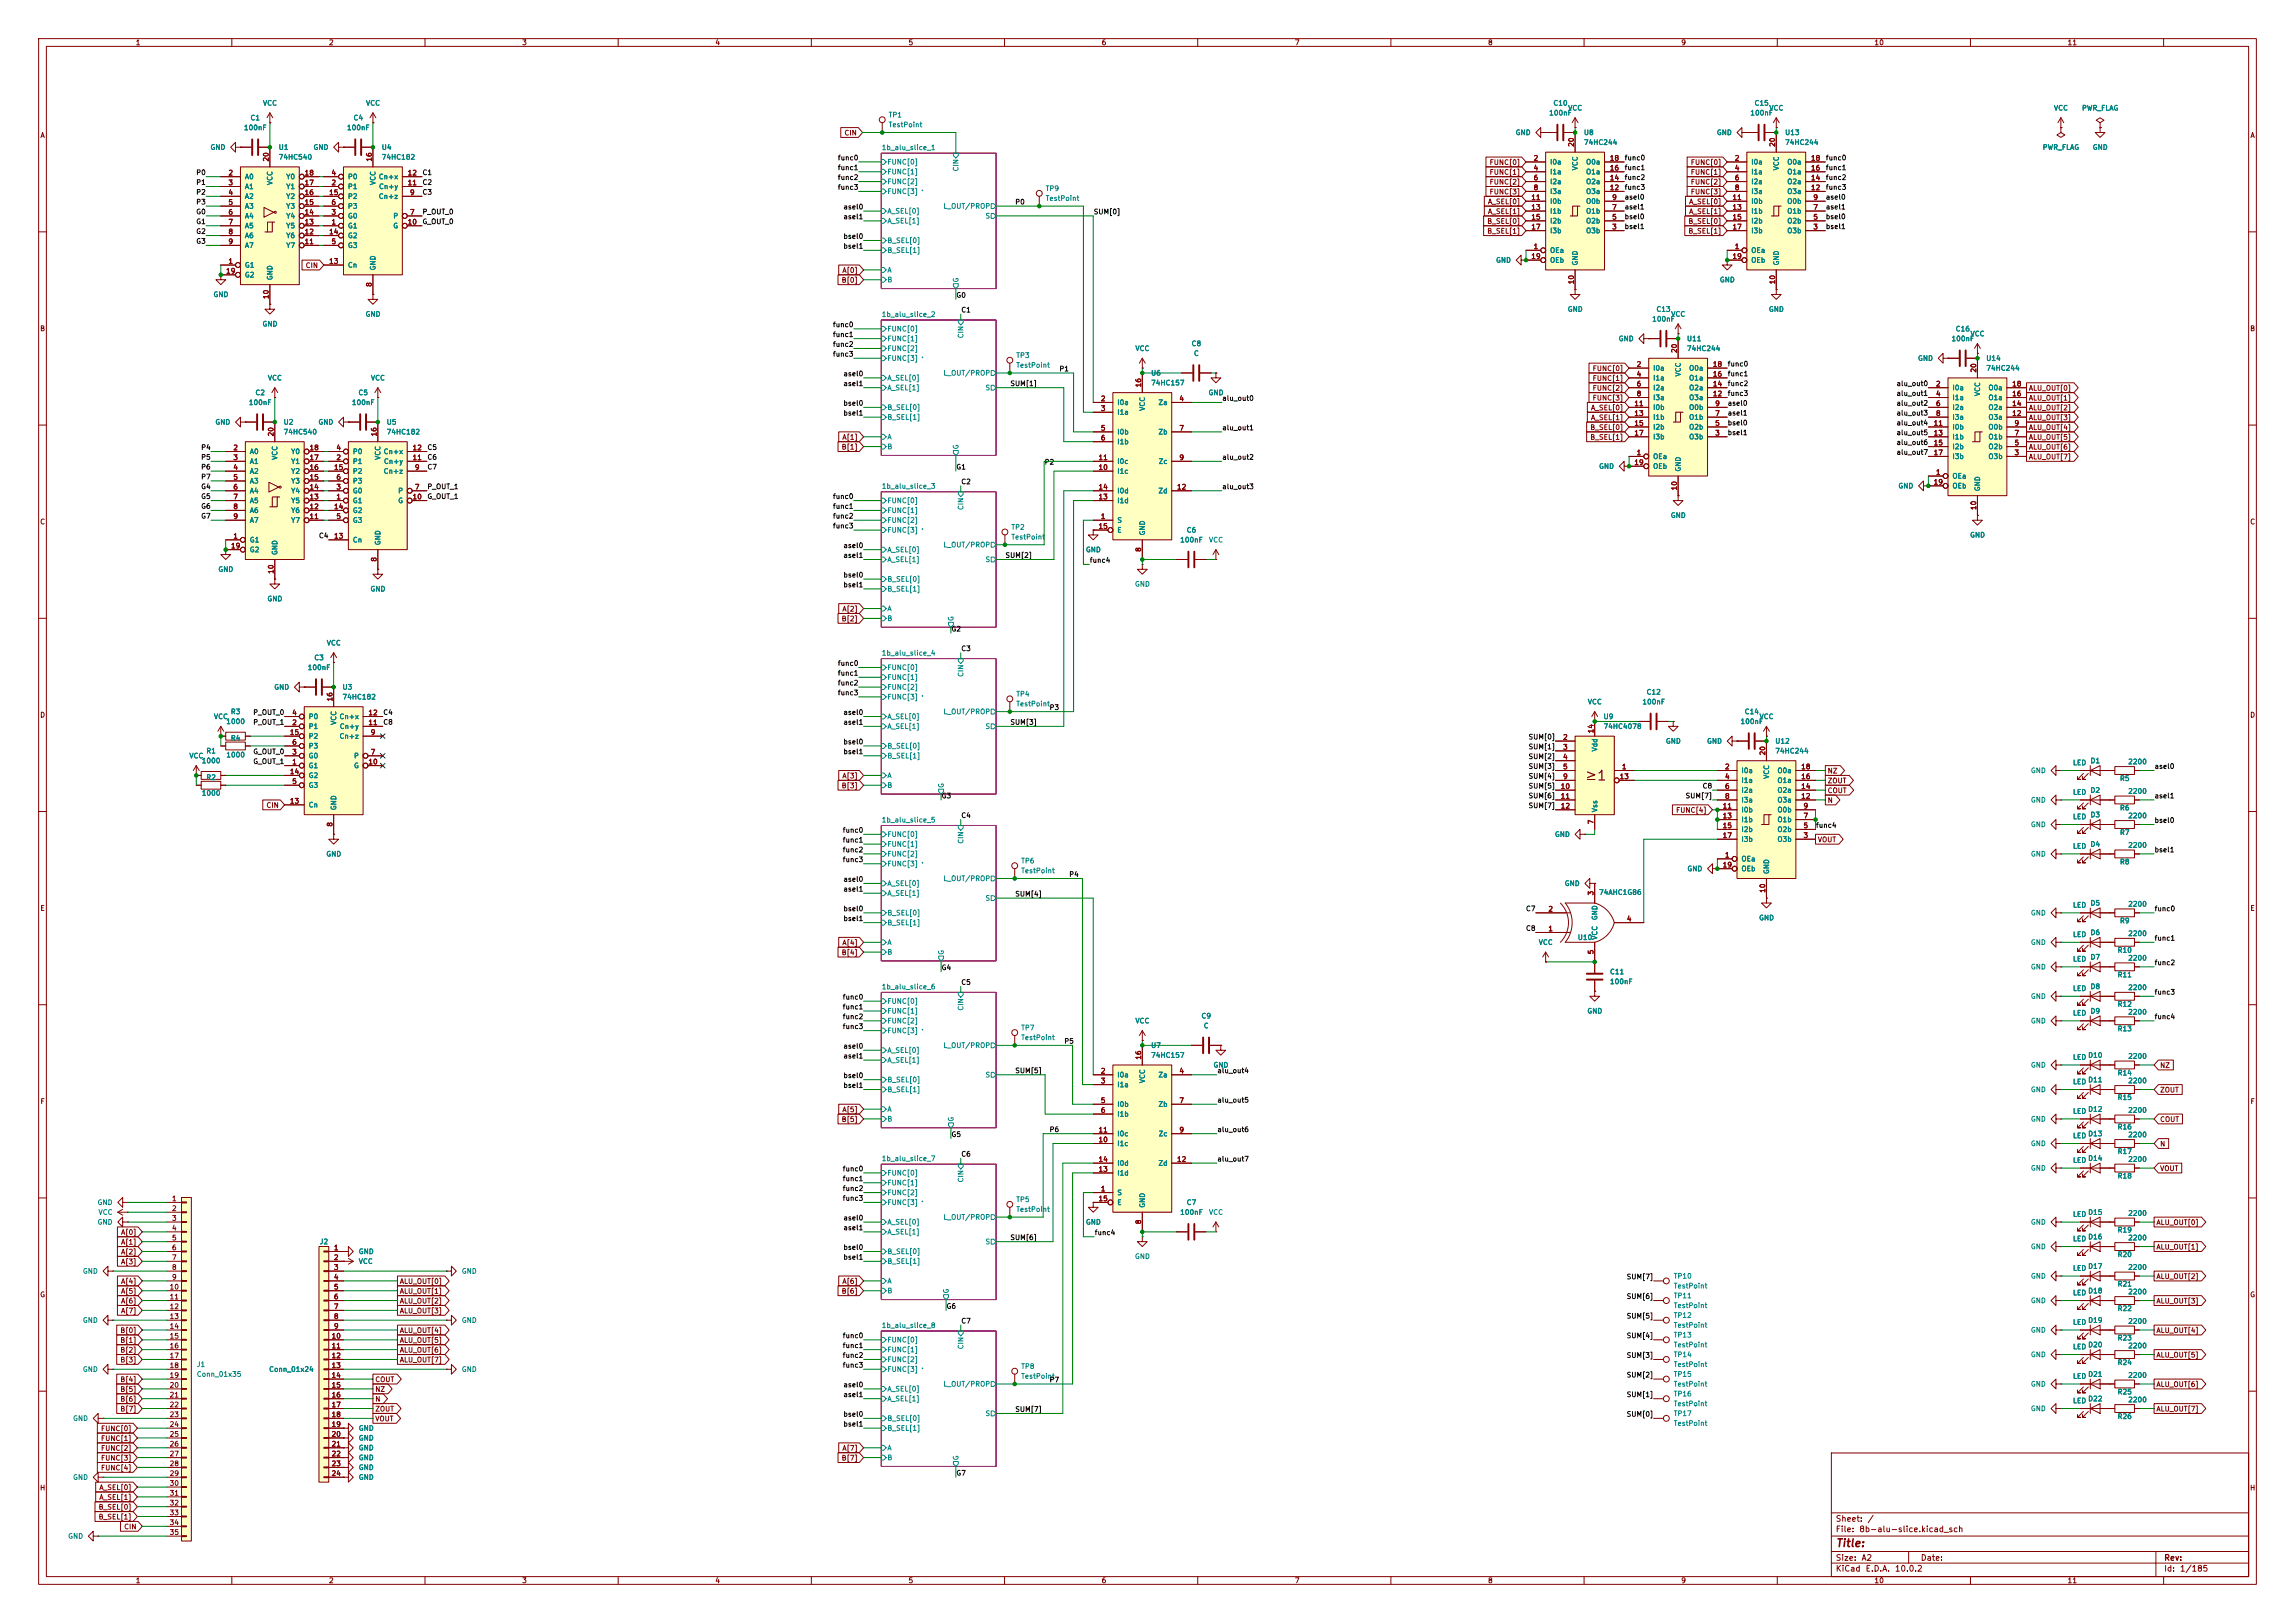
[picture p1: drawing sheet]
<svg xmlns="http://www.w3.org/2000/svg" width="594mm" height="420mm" viewBox="0 0 594 420" stroke-linecap="round" stroke-linejoin="round" font-family="sans-serif">
<defs><g id="words">
<text font-size="2.5" fill="#840000" x="410" y="202.6">≥1</text>
<text font-size="2" fill="#840000" x="475" y="400.8">Title:</text>
<g font-size="1.5" fill="#840000">
<text x="475" y="394.1">Sheet:</text>
<text x="483.2" y="394.1">/</text>
<text x="475" y="396.8">File:</text>
<text x="481.1" y="396.8">8b-alu-slice.kicad_sch</text>
<text x="475" y="407">KiCad</text>
<text x="475" y="404.2">Size:</text>
<text x="481.7" y="404.2">A2</text>
<text x="482.7" y="407">E.D.A.</text>
<text x="490.3" y="407">10.0.2</text>
<text x="497" y="404.2">Date:</text>
<text x="560" y="404.2">Rev:</text>
<text x="560" y="407">Id:</text>
<text x="564.1" y="407">1/185</text>
</g>
<g font-size="1.3" fill="#840000">
<text x="35" y="12">1</text>
<text x="85" y="12">2</text>
<text x="135" y="12">3</text>
<text x="185" y="12">4</text>
<text x="235" y="12">5</text>
<text x="285" y="12">6</text>
<text x="335" y="12">7</text>
<text x="385" y="12">8</text>
<text x="435" y="12">9</text>
<text x="485" y="12">10</text>
<text x="535" y="12">11</text>
<text x="10.3" y="36">A</text>
<text x="218.4" y="35.4">CIN</text>
<text x="582.3" y="36">A</text>
<text x="69.8" y="42" transform="rotate(-90 69.8 42)">20</text>
<text x="96.5" y="42" transform="rotate(-90 96.5 42)">16</text>
<text x="396.8" y="41.9">2</text>
<text x="407.6" y="38.1" transform="rotate(-90 407.6 38.1)">20</text>
<text x="416.5" y="41.9">18</text>
<text x="448.9" y="41.9">2</text>
<text x="459.7" y="38.1" transform="rotate(-90 459.7 38.1)">20</text>
<text x="468.6" y="41.9">18</text>
<text x="59" y="45.7">2</text>
<text x="78.7" y="45.7">18</text>
<text x="85.7" y="45.7">4</text>
<text x="105.4" y="45.7">12</text>
<text x="385.4" y="43">FUNC[0]</text>
<text x="385.4" y="45.5">FUNC[1]</text>
<text x="396.8" y="44.4">4</text>
<text x="396.8" y="47">6</text>
<text x="416.5" y="47">14</text>
<text x="416.5" y="44.4">16</text>
<text x="437.5" y="45.5">FUNC[1]</text>
<text x="437.5" y="43">FUNC[0]</text>
<text x="448.9" y="44.4">4</text>
<text x="448.9" y="47">6</text>
<text x="468.6" y="47">14</text>
<text x="468.6" y="44.4">16</text>
<text x="59" y="48.2">3</text>
<text x="59" y="50.8">4</text>
<text x="59" y="53.3">5</text>
<text x="78.7" y="53.3">15</text>
<text x="78.7" y="50.8">16</text>
<text x="78.7" y="48.2">17</text>
<text x="85" y="50.8">15</text>
<text x="85.7" y="48.2">2</text>
<text x="85.7" y="53.3">6</text>
<text x="105.4" y="48.2">11</text>
<text x="106" y="50.8">9</text>
<text x="385" y="53.1">A_SEL[0]</text>
<text x="385.4" y="48.1">FUNC[2]</text>
<text x="385.4" y="50.6">FUNC[3]</text>
<text x="396.2" y="52">11</text>
<text x="396.8" y="49.5">8</text>
<text x="416.5" y="49.5">12</text>
<text x="417.1" y="52">9</text>
<text x="437.1" y="53.1">A_SEL[0]</text>
<text x="437.5" y="50.6">FUNC[3]</text>
<text x="437.5" y="48.1">FUNC[2]</text>
<text x="448.3" y="52">11</text>
<text x="448.9" y="49.5">8</text>
<text x="468.6" y="49.5">12</text>
<text x="469.2" y="52">9</text>
<text x="59" y="55.9">6</text>
<text x="59" y="58.4">7</text>
<text x="78.7" y="58.4">13</text>
<text x="78.7" y="55.9">14</text>
<text x="85.7" y="58.4">1</text>
<text x="85.7" y="55.9">3</text>
<text x="105.4" y="58.4">10</text>
<text x="106" y="55.9">7</text>
<text x="384.8" y="58.2">B_SEL[0]</text>
<text x="385" y="55.7">A_SEL[1]</text>
<text x="396.2" y="54.6">13</text>
<text x="396.2" y="57.1">15</text>
<text x="396.2" y="59.7">17</text>
<text x="417.1" y="59.7">3</text>
<text x="417.1" y="57.1">5</text>
<text x="417.1" y="54.6">7</text>
<text x="436.9" y="58.2">B_SEL[0]</text>
<text x="437.1" y="55.7">A_SEL[1]</text>
<text x="448.3" y="54.6">13</text>
<text x="448.3" y="57.1">15</text>
<text x="448.3" y="59.7">17</text>
<text x="469.2" y="59.7">3</text>
<text x="469.2" y="57.1">5</text>
<text x="469.2" y="54.6">7</text>
<text x="59" y="60.9">8</text>
<text x="59" y="63.5">9</text>
<text x="78.7" y="63.5">11</text>
<text x="78.7" y="60.9">12</text>
<text x="85" y="60.9">14</text>
<text x="85.7" y="63.5">5</text>
<text x="384.8" y="60.8">B_SEL[1]</text>
<text x="396.8" y="64.7">1</text>
<text x="436.9" y="60.8">B_SEL[1]</text>
<text x="448.9" y="64.7">1</text>
<text x="58.4" y="71.1">19</text>
<text x="59" y="68.6">1</text>
<text x="79" y="69.6">CIN</text>
<text x="85" y="68.6">13</text>
<text x="217.9" y="70.9">A[0]</text>
<text x="396.2" y="67.3">19</text>
<text x="448.3" y="67.3">19</text>
<text x="69.8" y="77.5" transform="rotate(-90 69.8 77.5)">10</text>
<text x="96.5" y="74.4" transform="rotate(-90 96.5 74.4)">8</text>
<text x="217.7" y="73.5">B[0]</text>
<text x="407.6" y="73.7" transform="rotate(-90 407.6 73.7)">10</text>
<text x="459.7" y="73.7" transform="rotate(-90 459.7 73.7)">10</text>
<text x="10.3" y="86">B</text>
<text x="582.3" y="86">B</text>
<text x="423.5" y="95.2">2</text>
<text x="434.3" y="91.5" transform="rotate(-90 434.3 91.5)">20</text>
<text x="443.2" y="95.2">18</text>
<text x="295.6" y="100.4" transform="rotate(-90 295.6 100.4)">16</text>
<text x="412.1" y="96.3">FUNC[0]</text>
<text x="412.1" y="98.9">FUNC[1]</text>
<text x="412.1" y="101.4">FUNC[2]</text>
<text x="423.5" y="97.8">4</text>
<text x="423.5" y="100.3">6</text>
<text x="443.2" y="100.3">14</text>
<text x="443.2" y="97.8">16</text>
<text x="500.9" y="100.3">2</text>
<text x="511.8" y="96.6" transform="rotate(-90 511.8 96.6)">20</text>
<text x="520.7" y="100.3">18</text>
<text x="525" y="101.4">ALU_OUT[0]</text>
<text x="284.8" y="104.1">2</text>
<text x="284.8" y="106.7">3</text>
<text x="305.1" y="104.1">4</text>
<text x="411.7" y="106.5">A_SEL[0]</text>
<text x="412.1" y="103.9">FUNC[3]</text>
<text x="422.9" y="105.4">11</text>
<text x="422.9" y="107.9">13</text>
<text x="423.5" y="102.8">8</text>
<text x="443.2" y="102.8">12</text>
<text x="443.8" y="107.9">7</text>
<text x="443.8" y="105.4">9</text>
<text x="500.9" y="102.8">4</text>
<text x="500.9" y="105.4">6</text>
<text x="500.9" y="107.9">8</text>
<text x="520.7" y="107.9">12</text>
<text x="520.7" y="105.4">14</text>
<text x="520.7" y="102.8">16</text>
<text x="525" y="106.5">ALU_OUT[2]</text>
<text x="525" y="103.9">ALU_OUT[1]</text>
<text x="71.1" y="113.1" transform="rotate(-90 71.1 113.1)">20</text>
<text x="97.8" y="113.1" transform="rotate(-90 97.8 113.1)">16</text>
<text x="284.8" y="111.7">5</text>
<text x="305.1" y="111.7">7</text>
<text x="411.5" y="111.6">B_SEL[0]</text>
<text x="411.7" y="109">A_SEL[1]</text>
<text x="422.9" y="110.5">15</text>
<text x="422.9" y="113">17</text>
<text x="443.8" y="113">3</text>
<text x="443.8" y="110.5">5</text>
<text x="500.3" y="110.5">11</text>
<text x="500.3" y="113">13</text>
<text x="521.3" y="113">7</text>
<text x="521.3" y="110.5">9</text>
<text x="525" y="111.6">ALU_OUT[4]</text>
<text x="525" y="109">ALU_OUT[3]</text>
<text x="60.3" y="116.8">2</text>
<text x="60.3" y="119.4">3</text>
<text x="80" y="119.4">17</text>
<text x="80" y="116.8">18</text>
<text x="86.9" y="119.4">2</text>
<text x="86.9" y="116.8">4</text>
<text x="106.6" y="119.4">11</text>
<text x="106.6" y="116.8">12</text>
<text x="217.7" y="116.6">B[1]</text>
<text x="217.9" y="114.1">A[1]</text>
<text x="284.2" y="119.4">11</text>
<text x="284.8" y="114.3">6</text>
<text x="305.1" y="119.4">9</text>
<text x="411.5" y="114.1">B_SEL[1]</text>
<text x="423.5" y="118.1">1</text>
<text x="500.3" y="115.5">15</text>
<text x="500.3" y="118.1">17</text>
<text x="521.3" y="118.1">3</text>
<text x="521.3" y="115.5">5</text>
<text x="525" y="119.2">ALU_OUT[7]</text>
<text x="525" y="116.6">ALU_OUT[6]</text>
<text x="525" y="114.1">ALU_OUT[5]</text>
<text x="60.3" y="121.9">4</text>
<text x="60.3" y="124.4">5</text>
<text x="80" y="124.4">15</text>
<text x="80" y="121.9">16</text>
<text x="86.3" y="121.9">15</text>
<text x="86.9" y="124.4">6</text>
<text x="107.2" y="121.9">9</text>
<text x="284.2" y="121.9">10</text>
<text x="422.9" y="120.6">19</text>
<text x="500.3" y="125.7">19</text>
<text x="500.9" y="123.2">1</text>
<text x="60.3" y="127">6</text>
<text x="60.3" y="129.5">7</text>
<text x="80" y="129.5">13</text>
<text x="80" y="127">14</text>
<text x="86.9" y="129.5">1</text>
<text x="86.9" y="127">3</text>
<text x="106.6" y="129.5">10</text>
<text x="107.2" y="127">7</text>
<text x="284.2" y="129.5">13</text>
<text x="284.2" y="127">14</text>
<text x="304.5" y="127">12</text>
<text x="434.3" y="127" transform="rotate(-90 434.3 127)">10</text>
<text x="10.3" y="136">C</text>
<text x="60.3" y="132.1">8</text>
<text x="60.3" y="134.6">9</text>
<text x="80" y="134.6">11</text>
<text x="80" y="132.1">12</text>
<text x="86.3" y="132.1">14</text>
<text x="86.9" y="134.6">5</text>
<text x="284.2" y="137.1">15</text>
<text x="284.8" y="134.6">1</text>
<text x="511.8" y="132.1" transform="rotate(-90 511.8 132.1)">10</text>
<text x="582.3" y="136">C</text>
<text x="59.6" y="142.2">19</text>
<text x="60.3" y="139.7">1</text>
<text x="86.3" y="139.7">13</text>
<text x="295.6" y="142.9" transform="rotate(-90 295.6 142.9)">8</text>
<text x="71.1" y="148.6" transform="rotate(-90 71.1 148.6)">10</text>
<text x="97.8" y="145.5" transform="rotate(-90 97.8 145.5)">8</text>
<text x="217.7" y="161.1">B[2]</text>
<text x="217.9" y="158.5">A[2]</text>
<text x="10.3" y="186">D</text>
<text x="75.5" y="185.4">4</text>
<text x="86.3" y="181.7" transform="rotate(-90 86.3 181.7)">16</text>
<text x="95.2" y="185.4">12</text>
<text x="582.3" y="186">D</text>
<text x="74.9" y="190.5">15</text>
<text x="75.5" y="187.9">2</text>
<text x="95.2" y="187.9">11</text>
<text x="95.8" y="190.5">9</text>
<text x="404.4" y="191.7">2</text>
<text x="412.7" y="189.9" transform="rotate(-90 412.7 189.9)">14</text>
<text x="75.5" y="195.6">3</text>
<text x="75.5" y="193">6</text>
<text x="95.8" y="195.6">7</text>
<text x="404.4" y="194.3">3</text>
<text x="404.4" y="196.8">4</text>
<text x="457.2" y="195.6" transform="rotate(-90 457.2 195.6)">20</text>
<text x="74.9" y="200.6">14</text>
<text x="75.5" y="198.1">1</text>
<text x="75.5" y="203.2">5</text>
<text x="95.2" y="198.1">10</text>
<text x="217.9" y="201.7">A[3]</text>
<text x="404.4" y="199.4">5</text>
<text x="404.4" y="201.9">9</text>
<text x="419.1" y="201.9">13</text>
<text x="419.7" y="199.4">1</text>
<text x="446.3" y="199.4">2</text>
<text x="446.3" y="201.9">4</text>
<text x="466" y="201.9">16</text>
<text x="466" y="199.4">18</text>
<text x="472.9" y="200.5">NZ</text>
<text x="472.9" y="203">ZOUT</text>
<text x="68.8" y="209.3">CIN</text>
<text x="74.9" y="208.3">13</text>
<text x="217.7" y="204.3">B[3]</text>
<text x="403.8" y="204.4">10</text>
<text x="403.8" y="207">11</text>
<text x="403.8" y="209.5">12</text>
<text x="445.7" y="209.5">11</text>
<text x="446.3" y="204.4">6</text>
<text x="446.3" y="207">8</text>
<text x="466" y="207">12</text>
<text x="466" y="204.4">14</text>
<text x="466.7" y="209.5">9</text>
<text x="472.9" y="208.1">N</text>
<text x="472.9" y="205.5">COUT</text>
<text x="86.3" y="214.1" transform="rotate(-90 86.3 214.1)">8</text>
<text x="412.7" y="213.4" transform="rotate(-90 412.7 213.4)">7</text>
<text x="433.7" y="210.6">FUNC[4]</text>
<text x="445.7" y="212.1">13</text>
<text x="445.7" y="214.6">15</text>
<text x="466.7" y="214.6">5</text>
<text x="466.7" y="212.1">7</text>
<text x="445.7" y="217.1">17</text>
<text x="466.7" y="217.1">3</text>
<text x="470.4" y="218.2">VOUT</text>
<text x="445.7" y="224.8">19</text>
<text x="446.3" y="222.2">1</text>
<text x="412.7" y="231.8" transform="rotate(-90 412.7 231.8)">3</text>
<text x="457.2" y="231.2" transform="rotate(-90 457.2 231.2)">10</text>
<text x="10.3" y="236">E</text>
<text x="400.6" y="236.2">2</text>
<text x="420.9" y="238.7">4</text>
<text x="582.3" y="236">E</text>
<text x="217.9" y="244.9">A[4]</text>
<text x="400.6" y="241.3">1</text>
<text x="217.7" y="247.4">B[4]</text>
<text x="412.7" y="247.1" transform="rotate(-90 412.7 247.1)">5</text>
<text x="295.6" y="274.4" transform="rotate(-90 295.6 274.4)">16</text>
<text x="284.8" y="278.1">2</text>
<text x="284.8" y="280.6">3</text>
<text x="305.1" y="278.1">4</text>
<text x="559" y="276.7">NZ</text>
<text x="10.3" y="286">F</text>
<text x="284.8" y="285.7">5</text>
<text x="305.1" y="285.7">7</text>
<text x="559" y="283">ZOUT</text>
<text x="582.3" y="286">F</text>
<text x="217.7" y="290.6">B[5]</text>
<text x="217.9" y="288.1">A[5]</text>
<text x="284.2" y="293.3">11</text>
<text x="284.8" y="288.3">6</text>
<text x="305.1" y="293.3">9</text>
<text x="559" y="290.6">COUT</text>
<text x="284.2" y="295.9">10</text>
<text x="559" y="297">N</text>
<text x="284.2" y="303.5">13</text>
<text x="284.2" y="301">14</text>
<text x="304.5" y="301">12</text>
<text x="559" y="303.3">VOUT</text>
<text x="44.4" y="311.1">1</text>
<text x="284.2" y="311.1">15</text>
<text x="284.8" y="308.6">1</text>
<text x="44.4" y="313.7">2</text>
<text x="44.4" y="316.2">3</text>
<text x="295.6" y="316.9" transform="rotate(-90 295.6 316.9)">8</text>
<text x="558" y="317.3">ALU_OUT[0]</text>
<text x="31.2" y="319.8">A[0]</text>
<text x="31.2" y="322.4">A[1]</text>
<text x="44.4" y="318.7">4</text>
<text x="44.4" y="321.3">5</text>
<text x="44.4" y="323.8">6</text>
<text x="86.3" y="323.8">1</text>
<text x="558" y="323.6">ALU_OUT[1]</text>
<text x="31.2" y="324.9">A[2]</text>
<text x="31.2" y="327.5">A[3]</text>
<text x="44.4" y="326.4">7</text>
<text x="44.4" y="328.9">8</text>
<text x="86.3" y="326.4">2</text>
<text x="86.3" y="328.9">3</text>
<text x="10.3" y="336">G</text>
<text x="31.2" y="335.1">A[5]</text>
<text x="31.2" y="332.5">A[4]</text>
<text x="43.8" y="334">10</text>
<text x="44.4" y="331.4">9</text>
<text x="86.3" y="331.4">4</text>
<text x="86.3" y="334">5</text>
<text x="103.3" y="332.5">ALU_OUT[0]</text>
<text x="103.3" y="335.1">ALU_OUT[1]</text>
<text x="217.7" y="335.1">B[6]</text>
<text x="217.9" y="332.5">A[6]</text>
<text x="558" y="331.3">ALU_OUT[2]</text>
<text x="582.3" y="336">G</text>
<text x="31.2" y="340.2">A[7]</text>
<text x="31.2" y="337.6">A[6]</text>
<text x="43.8" y="336.5">11</text>
<text x="43.8" y="339.1">12</text>
<text x="43.8" y="341.6">13</text>
<text x="86.3" y="336.5">6</text>
<text x="86.3" y="339.1">7</text>
<text x="86.3" y="341.6">8</text>
<text x="103.3" y="340.2">ALU_OUT[3]</text>
<text x="103.3" y="337.6">ALU_OUT[2]</text>
<text x="558" y="337.6">ALU_OUT[3]</text>
<text x="31" y="345.2">B[0]</text>
<text x="31" y="347.8">B[1]</text>
<text x="43.8" y="344.1">14</text>
<text x="43.8" y="346.7">15</text>
<text x="85.7" y="346.7">10</text>
<text x="86.3" y="344.1">9</text>
<text x="103.3" y="347.8">ALU_OUT[5]</text>
<text x="103.3" y="345.2">ALU_OUT[4]</text>
<text x="558" y="345.2">ALU_OUT[4]</text>
<text x="31" y="352.9">B[3]</text>
<text x="31" y="350.3">B[2]</text>
<text x="43.8" y="349.2">16</text>
<text x="43.8" y="351.8">17</text>
<text x="85.7" y="349.2">11</text>
<text x="85.7" y="351.8">12</text>
<text x="103.3" y="350.3">ALU_OUT[6]</text>
<text x="103.3" y="352.9">ALU_OUT[7]</text>
<text x="558" y="351.6">ALU_OUT[5]</text>
<text x="31" y="357.9">B[4]</text>
<text x="43.8" y="354.3">18</text>
<text x="43.8" y="356.8">19</text>
<text x="43.8" y="359.4">20</text>
<text x="85.7" y="354.3">13</text>
<text x="85.7" y="356.8">14</text>
<text x="85.7" y="359.4">15</text>
<text x="97" y="357.9">COUT</text>
<text x="558" y="359.2">ALU_OUT[6]</text>
<text x="31" y="360.5">B[5]</text>
<text x="31" y="363">B[6]</text>
<text x="31" y="365.6">B[7]</text>
<text x="43.8" y="361.9">21</text>
<text x="43.8" y="364.5">22</text>
<text x="85.7" y="361.9">16</text>
<text x="85.7" y="364.5">17</text>
<text x="97" y="360.5">NZ</text>
<text x="97" y="365.6">ZOUT</text>
<text x="97" y="363">N</text>
<text x="558" y="365.6">ALU_OUT[7]</text>
<text x="26" y="370.6">FUNC[0]</text>
<text x="43.8" y="367">23</text>
<text x="43.8" y="369.5">24</text>
<text x="85.7" y="367">18</text>
<text x="85.7" y="369.5">19</text>
<text x="97" y="368.1">VOUT</text>
<text x="26" y="373.2">FUNC[1]</text>
<text x="26" y="375.7">FUNC[2]</text>
<text x="43.8" y="372.1">25</text>
<text x="43.8" y="374.6">26</text>
<text x="43.8" y="377.2">27</text>
<text x="85.7" y="372.1">20</text>
<text x="85.7" y="374.6">21</text>
<text x="85.7" y="377.2">22</text>
<text x="217.9" y="375.7">A[7]</text>
<text x="26" y="378.3">FUNC[3]</text>
<text x="26" y="380.8">FUNC[4]</text>
<text x="43.8" y="379.7">28</text>
<text x="43.8" y="382.2">29</text>
<text x="85.7" y="379.7">23</text>
<text x="85.7" y="382.2">24</text>
<text x="217.7" y="378.3">B[7]</text>
<text x="10.2" y="386">H</text>
<text x="25.6" y="385.9">A_SEL[0]</text>
<text x="25.6" y="388.4">A_SEL[1]</text>
<text x="43.8" y="384.8">30</text>
<text x="43.8" y="387.3">31</text>
<text x="43.8" y="389.9">32</text>
<text x="582.2" y="386">H</text>
<text x="25.4" y="393.5">B_SEL[1]</text>
<text x="25.4" y="391">B_SEL[0]</text>
<text x="43.8" y="392.4">33</text>
<text x="43.8" y="394.9">34</text>
<text x="32" y="396">CIN</text>
<text x="43.8" y="397.5">35</text>
<text x="35" y="410">1</text>
<text x="85" y="410">2</text>
<text x="135" y="410">3</text>
<text x="185" y="410">4</text>
<text x="235" y="410">5</text>
<text x="285" y="410">6</text>
<text x="335" y="410">7</text>
<text x="385" y="410">8</text>
<text x="435" y="410">9</text>
<text x="485" y="410">10</text>
<text x="535" y="410">11</text>
</g>
<g font-size="1.3" fill="#008484">
<text x="67.9" y="27.6">VCC</text>
<text x="94.6" y="27.6">VCC</text>
<text x="401.9" y="27.6">C10</text>
<text x="405.8" y="28.9">VCC</text>
<text x="454" y="27.6">C15</text>
<text x="457.8" y="28.9">VCC</text>
<text x="531.5" y="28.9">VCC</text>
<text x="538.7" y="28.9">PWR_FLAG</text>
<text x="63" y="34">100nF</text>
<text x="64.7" y="31.5">C1</text>
<text x="89.7" y="34">100nF</text>
<text x="91.4" y="31.5">C4</text>
<text x="229.9" y="30.7">TP1</text>
<text x="229.9" y="33.2">TestPoint</text>
<text x="392.2" y="35.3">GND</text>
<text x="400.8" y="30.2">100nF</text>
<text x="409.8" y="35.3">U8</text>
<text x="444.2" y="35.3">GND</text>
<text x="452.9" y="30.2">100nF</text>
<text x="461.9" y="35.3">U13</text>
<text x="54.3" y="39.1">GND</text>
<text x="72" y="39.1">U1</text>
<text x="72" y="41.6">74HC540</text>
<text x="81" y="39.1">GND</text>
<text x="98.7" y="39.1">U4</text>
<text x="98.7" y="41.6">74HC182</text>
<text x="228.1" y="39.1">1b_alu_slice_1</text>
<text x="409.8" y="37.8">74HC244</text>
<text x="461.9" y="37.8">74HC244</text>
<text x="528.6" y="39.1">PWR_FLAG</text>
<text x="541.5" y="39.1">GND</text>
<text x="63.2" y="46.7">A0</text>
<text x="74" y="46.7">Y0</text>
<text x="89.9" y="46.7">P0</text>
<text x="97.9" y="46.7">Cn+x</text>
<text x="229.6" y="42.9">FUNC[0]</text>
<text x="229.6" y="48">FUNC[2]</text>
<text x="229.6" y="45.4">FUNC[1]</text>
<text x="248.4" y="44.5" transform="rotate(-90 248.4 44.5)">CIN</text>
<text x="401.1" y="42.9">I0a</text>
<text x="401.1" y="45.4">I1a</text>
<text x="401.1" y="48">I2a</text>
<text x="408.6" y="44.2" transform="rotate(-90 408.6 44.2)">VCC</text>
<text x="410.4" y="48">O2a</text>
<text x="410.4" y="45.4">O1a</text>
<text x="410.4" y="42.9">O0a</text>
<text x="453.1" y="42.9">I0a</text>
<text x="453.1" y="45.4">I1a</text>
<text x="453.1" y="48">I2a</text>
<text x="460.7" y="44.2" transform="rotate(-90 460.7 44.2)">VCC</text>
<text x="462.5" y="48">O2a</text>
<text x="462.5" y="45.4">O1a</text>
<text x="462.5" y="42.9">O0a</text>
<text x="63.2" y="49.2">A1</text>
<text x="63.2" y="51.8">A2</text>
<text x="70.8" y="48" transform="rotate(-90 70.8 48)">VCC</text>
<text x="74" y="51.8">Y2</text>
<text x="74" y="49.2">Y1</text>
<text x="89.9" y="49.2">P1</text>
<text x="89.9" y="51.8">P2</text>
<text x="97.5" y="48" transform="rotate(-90 97.5 48)">VCC</text>
<text x="97.9" y="51.8">Cn+z</text>
<text x="98" y="49.2">Cn+y</text>
<text x="229.6" y="50.5">FUNC[3]</text>
<text x="270.5" y="49.7">TP9</text>
<text x="270.5" y="52.3">TestPoint</text>
<text x="401.1" y="50.5">I3a</text>
<text x="401.1" y="53">I0b</text>
<text x="410.4" y="53">O0b</text>
<text x="410.4" y="50.5">O3a</text>
<text x="453.1" y="50.5">I3a</text>
<text x="453.1" y="53">I0b</text>
<text x="462.5" y="53">O0b</text>
<text x="462.5" y="50.5">O3a</text>
<text x="63.2" y="54.3">A3</text>
<text x="63.2" y="56.9">A4</text>
<text x="63.2" y="59.4">A5</text>
<text x="74" y="59.4">Y5</text>
<text x="74" y="56.9">Y4</text>
<text x="74" y="54.3">Y3</text>
<text x="89.9" y="59.4">G1</text>
<text x="89.9" y="56.9">G0</text>
<text x="89.9" y="54.3">P3</text>
<text x="101.7" y="56.9">P</text>
<text x="101.7" y="59.4">G</text>
<text x="229.6" y="55.6">A_SEL[0]</text>
<text x="229.6" y="58.1">A_SEL[1]</text>
<text x="244.1" y="54.3">L_OUT/PROP</text>
<text x="254.9" y="56.9">S</text>
<text x="401.1" y="55.6">I1b</text>
<text x="401.1" y="58.1">I2b</text>
<text x="410.4" y="58.1">O2b</text>
<text x="410.4" y="55.6">O1b</text>
<text x="453.1" y="55.6">I1b</text>
<text x="453.1" y="58.1">I2b</text>
<text x="462.5" y="58.1">O2b</text>
<text x="462.5" y="55.6">O1b</text>
<text x="63.2" y="61.9">A6</text>
<text x="63.2" y="64.5">A7</text>
<text x="74" y="64.5">Y7</text>
<text x="74" y="61.9">Y6</text>
<text x="89.9" y="64.5">G3</text>
<text x="89.9" y="61.9">G2</text>
<text x="229.6" y="65.7">B_SEL[1]</text>
<text x="229.6" y="63.2">B_SEL[0]</text>
<text x="401.1" y="65.7">OEa</text>
<text x="401.1" y="60.7">I3b</text>
<text x="410.4" y="60.7">O3b</text>
<text x="453.1" y="65.7">OEa</text>
<text x="453.1" y="60.7">I3b</text>
<text x="462.5" y="60.7">O3b</text>
<text x="63.2" y="69.6">G1</text>
<text x="89.9" y="69.6">Cn</text>
<text x="97.5" y="70.1" transform="rotate(-90 97.5 70.1)">GND</text>
<text x="229.6" y="70.8">A</text>
<text x="387.1" y="68.3">GND</text>
<text x="401.1" y="68.3">OEb</text>
<text x="408.6" y="68.8" transform="rotate(-90 408.6 68.8)">GND</text>
<text x="453.1" y="68.3">OEb</text>
<text x="460.7" y="68.8" transform="rotate(-90 460.7 68.8)">GND</text>
<text x="55.1" y="77.2">GND</text>
<text x="63.2" y="72.1">G2</text>
<text x="70.8" y="72.6" transform="rotate(-90 70.8 72.6)">GND</text>
<text x="229.6" y="73.4">B</text>
<text x="248.4" y="73.2" transform="rotate(-90 248.4 73.2)">G</text>
<text x="445" y="73.4">GND</text>
<text x="94.5" y="82.3">GND</text>
<text x="228.1" y="82.3">1b_alu_slice_2</text>
<text x="405.6" y="81">GND</text>
<text x="427.5" y="83.5">100nF</text>
<text x="428.6" y="81">C13</text>
<text x="432.4" y="82.3">VCC</text>
<text x="457.7" y="81">GND</text>
<text x="67.8" y="84.8">GND</text>
<text x="229.6" y="86.1">FUNC[0]</text>
<text x="229.6" y="88.6">FUNC[1]</text>
<text x="249.6" y="87.7" transform="rotate(-90 249.6 87.7)">CIN</text>
<text x="308.3" y="89.9">C8</text>
<text x="418.8" y="88.6">GND</text>
<text x="436.5" y="88.6">U11</text>
<text x="505" y="88.6">100nF</text>
<text x="506.1" y="86.1">C16</text>
<text x="509.9" y="87.3">VCC</text>
<text x="229.6" y="91.1">FUNC[2]</text>
<text x="229.6" y="93.7">FUNC[3]</text>
<text x="262.9" y="92.9">TP3</text>
<text x="262.9" y="95.5">TestPoint</text>
<text x="293.7" y="91.1">VCC</text>
<text x="308.9" y="92.4">C</text>
<text x="436.5" y="91.1">74HC244</text>
<text x="496.3" y="93.7">GND</text>
<text x="514" y="93.7">U14</text>
<text x="69.2" y="98.8">VCC</text>
<text x="95.9" y="98.8">VCC</text>
<text x="229.6" y="98.8">A_SEL[0]</text>
<text x="229.6" y="101.3">A_SEL[1]</text>
<text x="244.1" y="97.5">L_OUT/PROP</text>
<text x="254.9" y="101.3">S</text>
<text x="297.8" y="97.5">U6</text>
<text x="297.8" y="100">74HC157</text>
<text x="427.7" y="96.2">I0a</text>
<text x="427.7" y="98.8">I1a</text>
<text x="427.7" y="101.3">I2a</text>
<text x="435.3" y="97.6" transform="rotate(-90 435.3 97.6)">VCC</text>
<text x="437.1" y="101.3">O2a</text>
<text x="437.1" y="98.8">O1a</text>
<text x="437.1" y="96.2">O0a</text>
<text x="505.2" y="101.3">I0a</text>
<text x="514" y="96.2">74HC244</text>
<text x="514.5" y="101.3">O0a</text>
<text x="64.3" y="105.1">100nF</text>
<text x="66" y="102.6">C2</text>
<text x="90.9" y="105.1">100nF</text>
<text x="92.6" y="102.6">C5</text>
<text x="229.6" y="106.4">B_SEL[0]</text>
<text x="289.1" y="105.1">I0a</text>
<text x="289.1" y="107.7">I1a</text>
<text x="296.6" y="106.4" transform="rotate(-90 296.6 106.4)">VCC</text>
<text x="299.7" y="105.1">Za</text>
<text x="312.7" y="102.6">GND</text>
<text x="427.7" y="103.8">I3a</text>
<text x="427.7" y="106.4">I0b</text>
<text x="437.1" y="106.4">O0b</text>
<text x="437.1" y="103.8">O3a</text>
<text x="505.2" y="103.8">I1a</text>
<text x="505.2" y="106.4">I2a</text>
<text x="512.8" y="102.6" transform="rotate(-90 512.8 102.6)">VCC</text>
<text x="514.5" y="106.4">O2a</text>
<text x="514.5" y="103.8">O1a</text>
<text x="55.6" y="110.2">GND</text>
<text x="73.3" y="110.2">U2</text>
<text x="73.3" y="112.7">74HC540</text>
<text x="82.3" y="110.2">GND</text>
<text x="99.9" y="110.2">U5</text>
<text x="99.9" y="112.7">74HC182</text>
<text x="229.6" y="108.9">B_SEL[1]</text>
<text x="289.1" y="112.7">I0b</text>
<text x="299.7" y="112.7">Zb</text>
<text x="427.7" y="108.9">I1b</text>
<text x="427.7" y="111.5">I2b</text>
<text x="437.1" y="111.5">O2b</text>
<text x="437.1" y="108.9">O1b</text>
<text x="505.2" y="108.9">I3a</text>
<text x="505.2" y="111.5">I0b</text>
<text x="514.5" y="111.5">O0b</text>
<text x="514.5" y="108.9">O3a</text>
<text x="64.5" y="117.8">A0</text>
<text x="72.1" y="119.1" transform="rotate(-90 72.1 119.1)">VCC</text>
<text x="75.2" y="117.8">Y0</text>
<text x="91.2" y="117.8">P0</text>
<text x="98.8" y="119.1" transform="rotate(-90 98.8 119.1)">VCC</text>
<text x="99.2" y="117.8">Cn+x</text>
<text x="229.6" y="114">A</text>
<text x="229.6" y="116.5">B</text>
<text x="248.4" y="116.4" transform="rotate(-90 248.4 116.4)">G</text>
<text x="289.1" y="115.3">I1b</text>
<text x="427.7" y="119.1">OEa</text>
<text x="427.7" y="114">I3b</text>
<text x="437.1" y="114">O3b</text>
<text x="505.2" y="114">I1b</text>
<text x="505.2" y="116.5">I2b</text>
<text x="505.2" y="119.1">I3b</text>
<text x="514.5" y="119.1">O3b</text>
<text x="514.5" y="116.5">O2b</text>
<text x="514.5" y="114">O1b</text>
<text x="64.5" y="120.4">A1</text>
<text x="64.5" y="122.9">A2</text>
<text x="64.5" y="125.4">A3</text>
<text x="75.2" y="125.4">Y3</text>
<text x="75.2" y="122.9">Y2</text>
<text x="75.2" y="120.4">Y1</text>
<text x="91.2" y="120.4">P1</text>
<text x="91.2" y="125.4">P3</text>
<text x="91.2" y="122.9">P2</text>
<text x="99.2" y="122.9">Cn+z</text>
<text x="99.2" y="120.4">Cn+y</text>
<text x="289.1" y="122.9">I1c</text>
<text x="289.1" y="120.4">I0c</text>
<text x="299.8" y="120.4">Zc</text>
<text x="413.7" y="121.6">GND</text>
<text x="427.7" y="121.6">OEb</text>
<text x="435.3" y="122.2" transform="rotate(-90 435.3 122.2)">GND</text>
<text x="505.2" y="124.2">OEa</text>
<text x="64.5" y="128">A4</text>
<text x="64.5" y="130.5">A5</text>
<text x="75.2" y="130.5">Y5</text>
<text x="75.2" y="128">Y4</text>
<text x="91.2" y="130.5">G1</text>
<text x="91.2" y="128">G0</text>
<text x="102.9" y="128">P</text>
<text x="102.9" y="130.5">G</text>
<text x="228.1" y="126.8">1b_alu_slice_3</text>
<text x="229.6" y="130.5">FUNC[0]</text>
<text x="289.1" y="130.5">I1d</text>
<text x="289.1" y="128">I0d</text>
<text x="299.7" y="128">Zd</text>
<text x="491.2" y="126.7">GND</text>
<text x="505.2" y="126.7">OEb</text>
<text x="512.8" y="127.3" transform="rotate(-90 512.8 127.3)">GND</text>
<text x="64.5" y="133.1">A6</text>
<text x="64.5" y="135.6">A7</text>
<text x="75.2" y="135.6">Y7</text>
<text x="75.2" y="133.1">Y6</text>
<text x="91.2" y="135.6">G3</text>
<text x="91.2" y="133.1">G2</text>
<text x="229.6" y="135.6">FUNC[2]</text>
<text x="229.6" y="133.1">FUNC[1]</text>
<text x="249.6" y="132.1" transform="rotate(-90 249.6 132.1)">CIN</text>
<text x="261.6" y="137.4">TP2</text>
<text x="289.1" y="135.6">S</text>
<text x="432.3" y="134.3">GND</text>
<text x="64.5" y="140.7">G1</text>
<text x="64.5" y="143.2">G2</text>
<text x="72.1" y="143.8" transform="rotate(-90 72.1 143.8)">GND</text>
<text x="91.2" y="140.7">Cn</text>
<text x="98.8" y="141.2" transform="rotate(-90 98.8 141.2)">GND</text>
<text x="229.6" y="143.2">A_SEL[0]</text>
<text x="229.6" y="138.1">FUNC[3]</text>
<text x="244.1" y="141.9">L_OUT/PROP</text>
<text x="261.6" y="139.9">TestPoint</text>
<text x="280.9" y="143.2">GND</text>
<text x="289.1" y="138.1">E</text>
<text x="296.6" y="138.7" transform="rotate(-90 296.6 138.7)">GND</text>
<text x="305.3" y="140.7">100nF</text>
<text x="307" y="138.1">C6</text>
<text x="312.8" y="140.7">VCC</text>
<text x="509.8" y="139.4">GND</text>
<text x="56.4" y="148.3">GND</text>
<text x="229.6" y="145.8">A_SEL[1]</text>
<text x="254.9" y="145.8">S</text>
<text x="69.1" y="155.9">GND</text>
<text x="95.8" y="153.4">GND</text>
<text x="229.6" y="153.4">B_SEL[1]</text>
<text x="229.6" y="150.8">B_SEL[0]</text>
<text x="293.6" y="152.1">GND</text>
<text x="229.6" y="158.5">A</text>
<text x="229.6" y="161">B</text>
<text x="247.1" y="160.8" transform="rotate(-90 247.1 160.8)">G</text>
<text x="84.4" y="167.3">VCC</text>
<text x="79.5" y="173.7">100nF</text>
<text x="81.2" y="171.2">C3</text>
<text x="228.1" y="170">1b_alu_slice_4</text>
<text x="229.6" y="173.7">FUNC[0]</text>
<text x="70.8" y="178.8">GND</text>
<text x="88.5" y="178.8">U3</text>
<text x="229.6" y="178.8">FUNC[2]</text>
<text x="229.6" y="176.2">FUNC[1]</text>
<text x="249.6" y="175.3" transform="rotate(-90 249.6 175.3)">CIN</text>
<text x="59.6" y="185.1">R3</text>
<text x="88.5" y="181.3">74HC182</text>
<text x="229.6" y="181.3">FUNC[3]</text>
<text x="244.1" y="185.1">L_OUT/PROP</text>
<text x="262.9" y="180.5">TP4</text>
<text x="262.9" y="183.1">TestPoint</text>
<text x="410.8" y="182.6">VCC</text>
<text x="425" y="182.6">100nF</text>
<text x="426" y="180">C12</text>
<text x="451.4" y="185.1">C14</text>
<text x="55.2" y="186.4">VCC</text>
<text x="58.4" y="187.7">1000</text>
<text x="59.6" y="192">R4</text>
<text x="79.8" y="188.9">P1</text>
<text x="79.8" y="186.4">P0</text>
<text x="79.8" y="191.5">P2</text>
<text x="87.3" y="187.7" transform="rotate(-90 87.3 187.7)">VCC</text>
<text x="87.7" y="191.5">Cn+z</text>
<text x="87.7" y="186.4">Cn+x</text>
<text x="87.8" y="188.9">Cn+y</text>
<text x="229.6" y="186.4">A_SEL[0]</text>
<text x="229.6" y="188.9">A_SEL[1]</text>
<text x="254.9" y="188.9">S</text>
<text x="414.9" y="188.9">74HC4078</text>
<text x="414.9" y="186.4">U9</text>
<text x="450.4" y="187.7">100nF</text>
<text x="455.3" y="186.4">VCC</text>
<text x="48.9" y="196.6">VCC</text>
<text x="52.1" y="197.8">1000</text>
<text x="53.3" y="195.3">R1</text>
<text x="58.4" y="196.3">1000</text>
<text x="79.8" y="196.6">G0</text>
<text x="79.8" y="194">P3</text>
<text x="91.5" y="196.6">P</text>
<text x="229.6" y="196.6">B_SEL[1]</text>
<text x="229.6" y="194">B_SEL[0]</text>
<text x="413.7" y="194.6" transform="rotate(-90 413.7 194.6)">Vdd</text>
<text x="431" y="192.7">GND</text>
<text x="441.7" y="192.7">GND</text>
<text x="459.4" y="192.7">U12</text>
<text x="459.4" y="195.3">74HC244</text>
<text x="540.9" y="197.8">D1</text>
<text x="53.3" y="202.1">R2</text>
<text x="79.8" y="199.1">G1</text>
<text x="79.8" y="201.6">G2</text>
<text x="91.5" y="199.1">G</text>
<text x="229.6" y="201.6">A</text>
<text x="450.6" y="200.4">I0a</text>
<text x="450.6" y="202.9">I1a</text>
<text x="458.2" y="201.7" transform="rotate(-90 458.2 201.7)">VCC</text>
<text x="459.9" y="202.9">O1a</text>
<text x="459.9" y="200.4">O0a</text>
<text x="525.5" y="200.4">GND</text>
<text x="536.4" y="198.3">LED</text>
<text x="548.6" y="202.4">R5</text>
<text x="550.7" y="198.1">2200</text>
<text x="52.1" y="206.2">1000</text>
<text x="79.8" y="204.2">G3</text>
<text x="79.8" y="209.3">Cn</text>
<text x="87.3" y="209.8" transform="rotate(-90 87.3 209.8)">GND</text>
<text x="229.6" y="204.2">B</text>
<text x="244.6" y="204" transform="rotate(-90 244.6 204)">G</text>
<text x="450.6" y="205.4">I2a</text>
<text x="450.6" y="208">I3a</text>
<text x="459.9" y="208">O3a</text>
<text x="459.9" y="205.4">O2a</text>
<text x="525.5" y="208">GND</text>
<text x="536.4" y="205.9">LED</text>
<text x="540.9" y="205.4">D2</text>
<text x="550.7" y="205.7">2200</text>
<text x="228.1" y="213.1">1b_alu_slice_5</text>
<text x="413.7" y="210.3" transform="rotate(-90 413.7 210.3)">Vss</text>
<text x="450.6" y="210.5">I0b</text>
<text x="450.6" y="213.1">I1b</text>
<text x="450.6" y="215.6">I2b</text>
<text x="459.9" y="215.6">O2b</text>
<text x="459.9" y="213.1">O1b</text>
<text x="459.9" y="210.5">O0b</text>
<text x="525.5" y="214.3">GND</text>
<text x="536.4" y="212.3">LED</text>
<text x="540.9" y="211.8">D3</text>
<text x="548.6" y="210">R6</text>
<text x="550.7" y="212">2200</text>
<text x="84.3" y="222">GND</text>
<text x="229.6" y="216.9">FUNC[0]</text>
<text x="229.6" y="222">FUNC[2]</text>
<text x="229.6" y="219.4">FUNC[1]</text>
<text x="249.6" y="218.5" transform="rotate(-90 249.6 218.5)">CIN</text>
<text x="402.3" y="216.9">GND</text>
<text x="450.6" y="218.1">I3b</text>
<text x="459.9" y="218.1">O3b</text>
<text x="525.5" y="222">GND</text>
<text x="536.4" y="219.9">LED</text>
<text x="540.9" y="219.4">D4</text>
<text x="548.6" y="216.4">R7</text>
<text x="550.7" y="219.7">2200</text>
<text x="229.6" y="224.5">FUNC[3]</text>
<text x="264.2" y="223.7">TP6</text>
<text x="264.2" y="226.3">TestPoint</text>
<text x="436.6" y="225.8">GND</text>
<text x="450.6" y="223.2">OEa</text>
<text x="450.6" y="225.8">OEb</text>
<text x="458.2" y="226.3" transform="rotate(-90 458.2 226.3)">GND</text>
<text x="548.6" y="224">R8</text>
<text x="229.6" y="229.6">A_SEL[0]</text>
<text x="229.6" y="232.1">A_SEL[1]</text>
<text x="244.1" y="228.3">L_OUT/PROP</text>
<text x="254.9" y="233.4">S</text>
<text x="404.9" y="229.6">GND</text>
<text x="413.7" y="231.9">74AHC1G86</text>
<text x="229.6" y="239.7">B_SEL[1]</text>
<text x="229.6" y="237.2">B_SEL[0]</text>
<text x="413.7" y="238.3" transform="rotate(-90 413.7 238.3)">GND</text>
<text x="455.2" y="238.5">GND</text>
<text x="525.5" y="237.2">GND</text>
<text x="536.4" y="235.2">LED</text>
<text x="540.9" y="234.7">D5</text>
<text x="548.6" y="239.2">R9</text>
<text x="550.7" y="234.9">2200</text>
<text x="229.6" y="244.8">A</text>
<text x="398.1" y="244.8">VCC</text>
<text x="408.2" y="243.5">U10</text>
<text x="413.7" y="243.3" transform="rotate(-90 413.7 243.3)">VCC</text>
<text x="525.5" y="244.8">GND</text>
<text x="536.4" y="242.8">LED</text>
<text x="540.9" y="242.3">D6</text>
<text x="550.7" y="242.5">2200</text>
<text x="229.6" y="247.4">B</text>
<text x="244.6" y="247.2" transform="rotate(-90 244.6 247.2)">G</text>
<text x="525.5" y="251.2">GND</text>
<text x="536.4" y="249.1">LED</text>
<text x="540.9" y="248.6">D7</text>
<text x="548" y="246.8">R10</text>
<text x="550.7" y="248.9">2200</text>
<text x="228.1" y="256.3">1b_alu_slice_6</text>
<text x="416.6" y="255">100nF</text>
<text x="416.6" y="252.4">C11</text>
<text x="536.4" y="256.7">LED</text>
<text x="540.9" y="256.2">D8</text>
<text x="548" y="253.2">R11</text>
<text x="550.7" y="256.5">2200</text>
<text x="229.6" y="260.1">FUNC[0]</text>
<text x="229.6" y="262.6">FUNC[1]</text>
<text x="249.6" y="261.7" transform="rotate(-90 249.6 261.7)">CIN</text>
<text x="310.8" y="263.9">C9</text>
<text x="410.7" y="262.6">GND</text>
<text x="525.5" y="258.8">GND</text>
<text x="536.4" y="263.1">LED</text>
<text x="540.9" y="262.6">D9</text>
<text x="548" y="260.8">R12</text>
<text x="550.7" y="262.8">2200</text>
<text x="229.6" y="265.1">FUNC[2]</text>
<text x="229.6" y="267.7">FUNC[3]</text>
<text x="264.2" y="266.9">TP7</text>
<text x="264.2" y="269.4">TestPoint</text>
<text x="293.7" y="265.1">VCC</text>
<text x="311.4" y="266.4">C</text>
<text x="525.5" y="265.1">GND</text>
<text x="548" y="267.2">R13</text>
<text x="229.6" y="272.8">A_SEL[0]</text>
<text x="229.6" y="275.3">A_SEL[1]</text>
<text x="244.1" y="271.5">L_OUT/PROP</text>
<text x="297.8" y="271.5">U7</text>
<text x="297.8" y="274">74HC157</text>
<text x="536.4" y="274.5">LED</text>
<text x="540.3" y="274">D10</text>
<text x="550.7" y="274.3">2200</text>
<text x="229.6" y="280.4">B_SEL[0]</text>
<text x="254.9" y="279.1">S</text>
<text x="289.1" y="279.1">I0a</text>
<text x="289.1" y="281.6">I1a</text>
<text x="296.6" y="280.4" transform="rotate(-90 296.6 280.4)">VCC</text>
<text x="299.7" y="279.1">Za</text>
<text x="313.9" y="276.6">GND</text>
<text x="525.5" y="276.6">GND</text>
<text x="536.4" y="280.9">LED</text>
<text x="540.3" y="280.4">D11</text>
<text x="548" y="278.6">R14</text>
<text x="550.7" y="280.6">2200</text>
<text x="229.6" y="282.9">B_SEL[1]</text>
<text x="229.6" y="288">A</text>
<text x="289.1" y="286.7">I0b</text>
<text x="299.7" y="286.7">Zb</text>
<text x="525.5" y="282.9">GND</text>
<text x="540.3" y="288">D12</text>
<text x="548" y="284.9">R15</text>
<text x="229.6" y="290.5">B</text>
<text x="247.1" y="290.4" transform="rotate(-90 247.1 290.4)">G</text>
<text x="289.1" y="289.3">I1b</text>
<text x="525.5" y="290.5">GND</text>
<text x="536.4" y="288.5">LED</text>
<text x="548" y="292.6">R16</text>
<text x="550.7" y="288.2">2200</text>
<text x="289.1" y="296.9">I1c</text>
<text x="289.1" y="294.3">I0c</text>
<text x="299.8" y="294.3">Zc</text>
<text x="525.5" y="296.9">GND</text>
<text x="536.4" y="294.8">LED</text>
<text x="540.3" y="294.3">D13</text>
<text x="548" y="298.9">R17</text>
<text x="550.7" y="294.6">2200</text>
<text x="228.1" y="300.8">1b_alu_slice_7</text>
<text x="229.6" y="304.5">FUNC[0]</text>
<text x="289.1" y="304.5">I1d</text>
<text x="289.1" y="302">I0d</text>
<text x="299.7" y="302">Zd</text>
<text x="525.5" y="303.2">GND</text>
<text x="536.4" y="301.2">LED</text>
<text x="540.3" y="300.7">D14</text>
<text x="548" y="305.3">R18</text>
<text x="550.7" y="300.9">2200</text>
<text x="229.6" y="309.6">FUNC[2]</text>
<text x="229.6" y="307">FUNC[1]</text>
<text x="249.6" y="306.1" transform="rotate(-90 249.6 306.1)">CIN</text>
<text x="262.9" y="311.4">TP5</text>
<text x="289.1" y="309.6">S</text>
<text x="25.1" y="312.1">GND</text>
<text x="25.1" y="317.2">GND</text>
<text x="25.4" y="314.7">VCC</text>
<text x="229.6" y="317.2">A_SEL[0]</text>
<text x="229.6" y="312.1">FUNC[3]</text>
<text x="244.1" y="315.9">L_OUT/PROP</text>
<text x="262.9" y="313.9">TestPoint</text>
<text x="280.9" y="317.2">GND</text>
<text x="289.1" y="312.1">E</text>
<text x="296.6" y="312.7" transform="rotate(-90 296.6 312.7)">GND</text>
<text x="305.3" y="314.7">100nF</text>
<text x="307" y="312.1">C7</text>
<text x="312.8" y="314.7">VCC</text>
<text x="525.5" y="317.2">GND</text>
<text x="536.4" y="315.2">LED</text>
<text x="540.3" y="314.7">D15</text>
<text x="550.7" y="314.9">2200</text>
<text x="82.6" y="322.3">J2</text>
<text x="229.6" y="319.7">A_SEL[1]</text>
<text x="254.9" y="322.3">S</text>
<text x="525.5" y="323.6">GND</text>
<text x="536.4" y="321.5">LED</text>
<text x="540.3" y="321">D16</text>
<text x="548" y="319.2">R19</text>
<text x="550.7" y="321.3">2200</text>
<text x="21.3" y="329.9">GND</text>
<text x="92.7" y="324.8">GND</text>
<text x="92.7" y="327.4">VCC</text>
<text x="119.4" y="329.9">GND</text>
<text x="229.6" y="327.4">B_SEL[1]</text>
<text x="229.6" y="324.8">B_SEL[0]</text>
<text x="293.6" y="326.1">GND</text>
<text x="536.4" y="329.1">LED</text>
<text x="540.3" y="328.6">D17</text>
<text x="548" y="325.6">R20</text>
<text x="550.7" y="328.9">2200</text>
<text x="229.6" y="332.4">A</text>
<text x="229.6" y="335">B</text>
<text x="245.8" y="334.8" transform="rotate(-90 245.8 334.8)">G</text>
<text x="433.1" y="333.7">TestPoint</text>
<text x="433.1" y="331.2">TP10</text>
<text x="525.5" y="331.2">GND</text>
<text x="536.4" y="335.5">LED</text>
<text x="540.3" y="335">D18</text>
<text x="548" y="333.2">R21</text>
<text x="550.7" y="335.2">2200</text>
<text x="433.1" y="338.8">TestPoint</text>
<text x="433.1" y="341.3">TP12</text>
<text x="433.1" y="336.3">TP11</text>
<text x="525.5" y="337.5">GND</text>
<text x="548" y="339.6">R22</text>
<text x="21.3" y="342.6">GND</text>
<text x="119.4" y="342.6">GND</text>
<text x="228.1" y="343.9">1b_alu_slice_8</text>
<text x="229.6" y="347.7">FUNC[0]</text>
<text x="433.1" y="343.9">TestPoint</text>
<text x="433.1" y="346.4">TP13</text>
<text x="525.5" y="345.1">GND</text>
<text x="536.4" y="343.1">LED</text>
<text x="540.3" y="342.6">D19</text>
<text x="548" y="347.2">R23</text>
<text x="550.7" y="342.9">2200</text>
<text x="229.6" y="352.8">FUNC[2]</text>
<text x="229.6" y="350.2">FUNC[1]</text>
<text x="249.6" y="349.3" transform="rotate(-90 249.6 349.3)">CIN</text>
<text x="433.1" y="349">TestPoint</text>
<text x="433.1" y="351.5">TP14</text>
<text x="525.5" y="351.5">GND</text>
<text x="536.4" y="349.5">LED</text>
<text x="540.3" y="349">D20</text>
<text x="548" y="353.5">R24</text>
<text x="550.7" y="349.2">2200</text>
<text x="21.3" y="355.3">GND</text>
<text x="50.8" y="354">J1</text>
<text x="50.8" y="356.6">Conn_01x35</text>
<text x="69.5" y="355.3">Conn_01x24</text>
<text x="119.4" y="355.3">GND</text>
<text x="229.6" y="355.3">FUNC[3]</text>
<text x="244.1" y="359.1">L_OUT/PROP</text>
<text x="264.2" y="354.5">TP8</text>
<text x="264.2" y="357.1">TestPoint</text>
<text x="433.1" y="359.1">TestPoint</text>
<text x="433.1" y="354">TestPoint</text>
<text x="433.1" y="356.6">TP15</text>
<text x="525.5" y="359.1">GND</text>
<text x="536.4" y="357.1">LED</text>
<text x="540.3" y="356.6">D21</text>
<text x="550.7" y="356.8">2200</text>
<text x="229.6" y="360.4">A_SEL[0]</text>
<text x="229.6" y="362.9">A_SEL[1]</text>
<text x="433.1" y="364.2">TestPoint</text>
<text x="433.1" y="361.7">TP16</text>
<text x="525.5" y="365.5">GND</text>
<text x="536.4" y="363.4">LED</text>
<text x="540.3" y="362.9">D22</text>
<text x="548" y="361.1">R25</text>
<text x="550.7" y="363.2">2200</text>
<text x="18.8" y="368">GND</text>
<text x="92.7" y="370.5">GND</text>
<text x="229.6" y="370.5">B_SEL[1]</text>
<text x="229.6" y="368">B_SEL[0]</text>
<text x="254.9" y="366.7">S</text>
<text x="433.1" y="369.3">TestPoint</text>
<text x="433.1" y="366.7">TP17</text>
<text x="548" y="367.5">R26</text>
<text x="92.7" y="373.1">GND</text>
<text x="92.7" y="375.6">GND</text>
<text x="229.6" y="375.6">A</text>
<text x="18.8" y="383.2">GND</text>
<text x="92.7" y="383.2">GND</text>
<text x="92.7" y="380.7">GND</text>
<text x="92.7" y="378.2">GND</text>
<text x="229.6" y="378.2">B</text>
<text x="248.4" y="378" transform="rotate(-90 248.4 378)">G</text>
<text x="17.5" y="398.5">GND</text>
</g>
<g font-size="1.3">
<text x="216.7" y="41.8">func0</text>
<text x="420.4" y="41.8">func0</text>
<text x="472.4" y="41.8">func0</text>
<text x="50.7" y="45.6">P0</text>
<text x="109.2" y="45.6">C1</text>
<text x="216.7" y="44.3">func1</text>
<text x="216.7" y="46.9">func2</text>
<text x="420.4" y="44.3">func1</text>
<text x="420.4" y="46.9">func2</text>
<text x="472.4" y="44.3">func1</text>
<text x="472.4" y="46.9">func2</text>
<text x="50.7" y="53.2">P3</text>
<text x="50.7" y="48.1">P1</text>
<text x="50.7" y="50.7">P2</text>
<text x="109.2" y="50.7">C3</text>
<text x="109.2" y="48.1">C2</text>
<text x="216.7" y="49.4">func3</text>
<text x="262.6" y="53.2">P0</text>
<text x="420.4" y="49.4">func3</text>
<text x="420.4" y="51.9">asel0</text>
<text x="472.4" y="49.4">func3</text>
<text x="472.4" y="51.9">asel0</text>
<text x="50.7" y="55.8">G0</text>
<text x="50.7" y="58.3">G1</text>
<text x="109.2" y="55.8">P_OUT_0</text>
<text x="109.2" y="58.3">G_OUT_0</text>
<text x="218.2" y="54.5">asel0</text>
<text x="218.2" y="57">asel1</text>
<text x="283" y="55.8">SUM[0]</text>
<text x="420.4" y="57">bsel0</text>
<text x="420.4" y="59.6">bsel1</text>
<text x="420.4" y="54.5">asel1</text>
<text x="472.4" y="54.5">asel1</text>
<text x="472.4" y="57">bsel0</text>
<text x="472.4" y="59.6">bsel1</text>
<text x="50.7" y="60.8">G2</text>
<text x="50.7" y="63.4">G3</text>
<text x="218.2" y="64.6">bsel1</text>
<text x="218.2" y="62.1">bsel0</text>
<text x="247.4" y="77.3">G0</text>
<text x="248.7" y="81.2">C1</text>
<text x="215.5" y="87.5">func1</text>
<text x="215.5" y="85">func0</text>
<text x="215.5" y="90">func2</text>
<text x="215.5" y="92.6">func3</text>
<text x="447" y="95.1">func0</text>
<text x="218.2" y="100.2">asel1</text>
<text x="218.2" y="97.7">asel0</text>
<text x="261.4" y="100.2">SUM[1]</text>
<text x="274.1" y="96.4">P1</text>
<text x="447" y="97.7">func1</text>
<text x="447" y="100.2">func2</text>
<text x="490.7" y="100.2">alu_out0</text>
<text x="218.2" y="107.8">bsel1</text>
<text x="218.2" y="105.3">bsel0</text>
<text x="316.2" y="104">alu_out0</text>
<text x="447" y="105.3">asel0</text>
<text x="447" y="107.8">asel1</text>
<text x="447" y="102.7">func3</text>
<text x="490.7" y="107.8">alu_out3</text>
<text x="490.7" y="102.7">alu_out1</text>
<text x="490.7" y="105.3">alu_out2</text>
<text x="316.2" y="111.6">alu_out1</text>
<text x="447" y="112.9">bsel1</text>
<text x="447" y="110.4">bsel0</text>
<text x="490.7" y="110.4">alu_out4</text>
<text x="490.7" y="112.9">alu_out5</text>
<text x="51.9" y="119.3">P5</text>
<text x="51.9" y="116.7">P4</text>
<text x="110.5" y="116.7">C5</text>
<text x="110.5" y="119.3">C6</text>
<text x="316.2" y="119.3">alu_out2</text>
<text x="490.7" y="115.4">alu_out6</text>
<text x="490.7" y="118">alu_out7</text>
<text x="51.9" y="124.3">P7</text>
<text x="51.9" y="121.8">P6</text>
<text x="110.5" y="121.8">C7</text>
<text x="247.4" y="121.8">G1</text>
<text x="248.7" y="125.6">C2</text>
<text x="270.3" y="120.5">P2</text>
<text x="51.9" y="132">G6</text>
<text x="51.9" y="126.9">G4</text>
<text x="51.9" y="129.4">G5</text>
<text x="110.5" y="126.9">P_OUT_1</text>
<text x="110.5" y="129.4">G_OUT_1</text>
<text x="215.5" y="129.4">func0</text>
<text x="215.5" y="132">func1</text>
<text x="316.2" y="126.9">alu_out3</text>
<text x="51.9" y="134.5">G7</text>
<text x="215.5" y="137">func3</text>
<text x="215.5" y="134.5">func2</text>
<text x="82.4" y="139.6">C4</text>
<text x="218.2" y="142.1">asel0</text>
<text x="218.2" y="144.7">asel1</text>
<text x="218.2" y="149.7">bsel0</text>
<text x="260.1" y="144.7">SUM[2]</text>
<text x="281.9" y="145.9">func4</text>
<text x="218.2" y="152.3">bsel1</text>
<text x="246.1" y="163.7">G2</text>
<text x="216.7" y="172.6">func0</text>
<text x="248.7" y="168.8">C3</text>
<text x="216.7" y="175.1">func1</text>
<text x="216.7" y="177.7">func2</text>
<text x="65.4" y="185.3">P_OUT_0</text>
<text x="99.1" y="185.3">C4</text>
<text x="216.7" y="180.2">func3</text>
<text x="218.2" y="185.3">asel0</text>
<text x="271.5" y="184">P3</text>
<text x="65.4" y="187.8">P_OUT_1</text>
<text x="99.1" y="187.8">C8</text>
<text x="218.2" y="187.8">asel1</text>
<text x="261.4" y="187.8">SUM[3]</text>
<text x="395.5" y="191.6">SUM[0]</text>
<text x="65.4" y="195.5">G_OUT_0</text>
<text x="65.4" y="198">G_OUT_1</text>
<text x="218.2" y="192.9">bsel0</text>
<text x="218.2" y="195.5">bsel1</text>
<text x="395.5" y="196.7">SUM[2]</text>
<text x="395.5" y="194.2">SUM[1]</text>
<text x="395.5" y="199.3">SUM[3]</text>
<text x="395.5" y="201.8">SUM[4]</text>
<text x="557.5" y="199.3">asel0</text>
<text x="243.6" y="206.9">G3</text>
<text x="395.5" y="206.9">SUM[6]</text>
<text x="395.5" y="209.4">SUM[7]</text>
<text x="395.5" y="204.3">SUM[5]</text>
<text x="436.1" y="206.9">SUM[7]</text>
<text x="440.5" y="204.3">C8</text>
<text x="557.5" y="206.9">asel1</text>
<text x="218" y="215.8">func0</text>
<text x="248.7" y="212">C4</text>
<text x="469.9" y="214.5">func4</text>
<text x="557.5" y="213.2">bsel0</text>
<text x="218" y="220.9">func2</text>
<text x="218" y="218.3">func1</text>
<text x="557.5" y="220.9">bsel1</text>
<text x="218" y="223.4">func3</text>
<text x="276.6" y="227.2">P4</text>
<text x="218.2" y="231">asel1</text>
<text x="218.2" y="228.5">asel0</text>
<text x="262.6" y="232.3">SUM[4]</text>
<text x="218.2" y="238.6">bsel1</text>
<text x="218.2" y="236.1">bsel0</text>
<text x="394.8" y="236.1">C7</text>
<text x="557.5" y="236.1">func0</text>
<text x="394.8" y="241.2">C8</text>
<text x="557.5" y="243.7">func1</text>
<text x="243.6" y="251.3">G4</text>
<text x="557.5" y="250.1">func2</text>
<text x="248.7" y="255.1">C5</text>
<text x="557.5" y="257.7">func3</text>
<text x="218" y="259">func0</text>
<text x="218" y="261.5">func1</text>
<text x="218" y="264">func2</text>
<text x="218" y="266.6">func3</text>
<text x="557.5" y="264">func4</text>
<text x="218.2" y="274.2">asel1</text>
<text x="218.2" y="271.7">asel0</text>
<text x="275.3" y="270.4">P5</text>
<text x="218.2" y="279.3">bsel0</text>
<text x="218.2" y="281.8">bsel1</text>
<text x="262.6" y="278">SUM[5]</text>
<text x="315" y="278">alu_out4</text>
<text x="315" y="285.6">alu_out5</text>
<text x="271.5" y="293.2">P6</text>
<text x="315" y="293.2">alu_out6</text>
<text x="246.1" y="294.5">G5</text>
<text x="248.7" y="299.6">C6</text>
<text x="218" y="305.9">func1</text>
<text x="218" y="303.4">func0</text>
<text x="315" y="300.9">alu_out7</text>
<text x="218" y="311">func3</text>
<text x="218" y="308.5">func2</text>
<text x="218.2" y="316.1">asel0</text>
<text x="218.2" y="323.7">bsel0</text>
<text x="218.2" y="318.6">asel1</text>
<text x="261.4" y="321.2">SUM[6]</text>
<text x="283.2" y="319.9">func4</text>
<text x="218.2" y="326.3">bsel1</text>
<text x="420.9" y="331.3">SUM[7]</text>
<text x="244.9" y="339">G6</text>
<text x="420.9" y="336.4">SUM[6]</text>
<text x="420.9" y="341.5">SUM[5]</text>
<text x="218" y="346.6">func0</text>
<text x="248.7" y="342.8">C7</text>
<text x="420.9" y="346.6">SUM[4]</text>
<text x="218" y="349.1">func1</text>
<text x="218" y="351.7">func2</text>
<text x="420.9" y="351.7">SUM[3]</text>
<text x="218" y="354.2">func3</text>
<text x="218.2" y="359.3">asel0</text>
<text x="271.5" y="358">P7</text>
<text x="420.9" y="356.7">SUM[2]</text>
<text x="218.2" y="361.8">asel1</text>
<text x="262.6" y="365.6">SUM[7]</text>
<text x="420.9" y="361.8">SUM[1]</text>
<text x="218.2" y="366.9">bsel0</text>
<text x="218.2" y="369.4">bsel1</text>
<text x="420.9" y="366.9">SUM[0]</text>
<text x="247.4" y="382.1">G7</text>
</g>
</g></defs>
<path d="M0 0h594v420h-594z" fill="#fff" stroke="#fff" stroke-width=".26"/>
<g fill="none" stroke="#840000" stroke-width=".26">
<path d="M10 10h574v400h-574zM12 12h570v396h-570zM60 10v2M110 10v2M160 10v2M210 10v2M260 10v2M310 10v2M360 10v2M410 10v2M460 10v2M510 10v2"/>
<path d="M560 10v2M10 60h2M582 60h2M261.4 94v2.5M10 110h2M582 110h2M10 160h2M582 160h2M10 210h2M582 210h2M538.5 250.2h7.6M539.2 251l-1.5 1.5h.8h-.8v-.8"/>
<path d="M540.5 251l-1.5 1.5h.7h-.7v-.8M541 250.2l2.6-1.3v2.6zM541 248.9v2.6M10 260h2M538.5 264.2h8.9M539.2 264.9l-1.5 1.5h.8h-.8v-.7M540.5 264.9l-1.5 1.5h.7h-.7v-.7M541 264.2l2.6-1.3v2.5zM541 262.9v2.5M547.4 263.1h5v2.1h-5zM552.4 264.2h1.3M582 260h2"/>
<path d="M10 310h2M31.7 311.2v-1.3l-1.2 1.3 1.2 1.2v-1.2h1.3M33 311.2h.1M582 310h2M10 360h2M474 376h108v32h-108zM582 360h2M474 397.5h108M474 391.5h108M60 408v2M110 408v2M160 408v2"/>
<path d="M210 408v2M260 408v2M310 408v2M360 408v2M410 408v2M460 408v2M474 404.5h108M474 401.5h108M494 401.5v3M510 408v2M558 401.5v6.5M560 408v2"/>
<circle cx="261.4" cy="93.2" r=".76"/>
</g>
<path d="M228.1 39.6h29.7v35.1h-29.7zM228.1 82.8h29.7v35.1h-29.7zM228.1 127.3h29.7v35h-29.7zM228.1 170.4h29.7v35.1h-29.7zM228.1 213.6h29.7v35.1h-29.7zM228.1 256.8h29.7v35h-29.7zM228.1 301.2h29.7v35.1h-29.7zM228.1 344.4h29.7v35.1h-29.7z" fill="none" stroke="#840084" stroke-width=".26"/>
<g fill="none" stroke="#008484" stroke-width=".26">
<path d="M246.8 39.6h1.2v.7l-.6 .6-.6-.6zM228.1 54h.6l.7 .6-.7 .6h-.6zM228.1 56.5h.6l.7 .7-.7 .6h-.6zM228.1 41.3h.6l.7 .6-.7 .6h-.6zM228.1 46.4h.6l.7 .6-.7 .6h-.6zM228.1 48.9h.6l.7 .6-.7 .7h-.6zM228.1 43.8h.6l.7 .7-.7 .6h-.6zM256.5 55.2h.7l.6 .7-.6 .6h-.7zM256.5 52.7h.7l.6 .6-.6 .7h-.7zM228.1 64.1h.6l.7 .7-.7 .6h-.6zM228.1 69.2h.6l.7 .7-.7 .6h-.6zM228.1 61.6h.6l.7 .6-.7 .7h-.6z"/>
<path d="M228.1 71.8h.6l.7 .6-.7 .6h-.6zM246.8 73.4h1.2v.6l-.6 .7-.6-.7zM228.1 97.2h.6l.7 .6-.7 .6h-.6zM228.1 99.7h.6l.7 .6-.7 .7h-.6zM228.1 84.5h.6l.7 .6-.7 .6h-.6zM228.1 89.5h.6l.7 .7-.7 .6h-.6zM228.1 92.1h.6l.7 .6-.7 .6h-.6zM228.1 87h.6l.7 .6-.7 .7h-.6zM248 82.8h1.3v.6l-.6 .7-.7-.7zM256.5 99.7h.7l.6 .6-.6 .7h-.7zM256.5 95.9h.7l.6 .6-.6 .7h-.7zM228.1 107.3h.6l.7 .7-.7 .6h-.6z"/>
<path d="M228.1 112.4h.6l.7 .6-.7 .7h-.6zM228.1 104.8h.6l.7 .6-.7 .6h-.6zM228.1 114.9h.6l.7 .7-.7 .6h-.6zM246.8 116.6h1.2v.6l-.6 .7-.6-.7zM228.1 128.9h.6l.7 .6-.7 .7h-.6zM228.1 134h.6l.7 .6-.7 .7h-.6zM228.1 136.5h.6l.7 .7-.7 .6h-.6zM228.1 131.4h.6l.7 .7-.7 .6h-.6zM248 127.3h1.3v.6l-.6 .6-.7-.6zM228.1 141.6h.6l.7 .6-.7 .7h-.6zM228.1 144.1h.6l.7 .7-.7 .6h-.6zM228.1 151.8h.6l.7 .6-.7 .6h-.6z"/>
<path d="M228.1 156.8h.6l.7 .7-.7 .6h-.6zM228.1 149.2h.6l.7 .7-.7 .6h-.6zM228.1 159.4h.6l.7 .6-.7 .7h-.6zM256.5 144.1h.7l.6 .7-.6 .6h-.7zM256.5 140.3h.7l.6 .7-.6 .6h-.7zM228.1 172.1h.6l.7 .6-.7 .7h-.6zM228.1 177.2h.6l.7 .6-.7 .6h-.6zM228.1 179.7h.6l.7 .6-.7 .7h-.6zM228.1 174.6h.6l.7 .7-.7 .6h-.6zM245.5 161h1.3v.7l-.7 .6-.6-.6zM248 170.4h1.3v.7l-.6 .6-.7-.6zM228.1 184.8h.6l.7 .6-.7 .7h-.6z"/>
<path d="M228.1 187.3h.6l.7 .7-.7 .6h-.6zM228.1 194.9h.6l.7 .7-.7 .6h-.6zM228.1 192.4h.6l.7 .6-.7 .7h-.6zM256.5 187.3h.7l.6 .7-.6 .6h-.7zM256.5 183.5h.7l.6 .7-.6 .6h-.7zM228.1 215.3h.6l.7 .6-.7 .6h-.6zM228.1 217.8h.6l.7 .6-.7 .7h-.6zM228.1 200h.6l.7 .7-.7 .6h-.6zM228.1 202.6h.6l.7 .6-.7 .6h-.6zM243 204.2h1.2v.7l-.6 .6-.6-.6zM248 213.6h1.3v.6l-.6 .7-.7-.7zM228.1 228h.6l.7 .6-.7 .6h-.6z"/>
<path d="M228.1 230.5h.6l.7 .6-.7 .7h-.6zM228.1 238.1h.6l.7 .7-.7 .6h-.6zM228.1 235.6h.6l.7 .6-.7 .7h-.6zM228.1 220.3h.6l.7 .7-.7 .6h-.6zM228.1 222.9h.6l.7 .6-.7 .7h-.6zM256.5 231.8h.7l.6 .6-.6 .6h-.7zM256.5 226.7h.7l.6 .6-.6 .7h-.7zM228.1 243.2h.6l.7 .6-.7 .7h-.6zM228.1 245.7h.6l.7 .7-.7 .6h-.6zM228.1 258.4h.6l.7 .7-.7 .6h-.6zM243 247.4h1.2v.6l-.6 .7-.6-.7zM248 256.8h1.3v.6l-.6 .7-.7-.7z"/>
<path d="M228.1 271.1h.6l.7 .7-.7 .6h-.6zM228.1 273.7h.6l.7 .6-.7 .7h-.6zM228.1 278.8h.6l.7 .6-.7 .6h-.6zM228.1 263.5h.6l.7 .7-.7 .6h-.6zM228.1 266.1h.6l.7 .6-.7 .6h-.6zM228.1 261h.6l.7 .6-.7 .7h-.6zM256.5 277.5h.7l.6 .6-.6 .7h-.7zM256.5 269.9h.7l.6 .6-.6 .6h-.7zM228.1 281.3h.6l.7 .6-.7 .7h-.6zM228.1 286.4h.6l.7 .6-.7 .7h-.6zM228.1 288.9h.6l.7 .7-.7 .6h-.6zM245.5 290.6h1.3v.6l-.7 .6-.6-.6z"/>
<path d="M228.1 315.6h.6l.7 .6-.7 .7h-.6zM228.1 318.1h.6l.7 .7-.7 .6h-.6zM228.1 302.9h.6l.7 .6-.7 .7h-.6zM228.1 308h.6l.7 .6-.7 .6h-.6zM228.1 310.5h.6l.7 .7-.7 .6h-.6zM228.1 305.4h.6l.7 .7-.7 .6h-.6zM248 301.2h1.3v.7l-.6 .6-.7-.6zM256.5 314.3h.7l.6 .7-.6 .6h-.7zM228.1 325.8h.6l.7 .6-.7 .6h-.6zM228.1 330.8h.6l.7 .7-.7 .6h-.6zM228.1 323.2h.6l.7 .7-.7 .6h-.6zM228.1 333.4h.6l.7 .6-.7 .6h-.6z"/>
<path d="M244.2 335h1.3v.7l-.6 .6-.7-.6zM256.5 320.7h.7l.6 .6-.6 .6h-.7zM228.1 358.8h.6l.7 .6-.7 .6h-.6zM228.1 346.1h.6l.7 .6-.7 .6h-.6zM228.1 351.2h.6l.7 .6-.7 .6h-.6zM228.1 353.7h.6l.7 .6-.7 .7h-.6zM228.1 348.6h.6l.7 .7-.7 .6h-.6zM248 344.4h1.3v.7l-.6 .6-.7-.6zM256.5 357.5h.7l.6 .6-.6 .7h-.7zM228.1 361.3h.6l.7 .7-.7 .6h-.6zM228.1 368.9h.6l.7 .7-.7 .6h-.6zM228.1 374h.6l.7 .7-.7 .6h-.6z"/>
<path d="M228.1 366.4h.6l.7 .6-.7 .7h-.6zM228.1 376.6h.6l.7 .6-.7 .6h-.6zM246.8 378.2h1.2v.6l-.6 .7-.6-.7zM256.5 365.1h.7l.6 .7-.6 .6h-.7z"/>
</g>
<path d="M288 275.6h15.3v38.1h-15.3z" fill="#ffffc2"/>
<g fill="none" stroke="#840000" stroke-width=".26">
<path d="M57.1 71.1v1.3h1.3l-1.3 1.3-1.2-1.3h1.2M57.1 71.1h.1M546.1 257.8h1.3M546.1 250.2h1.3M547.4 256.8h5v2h-5zM547.4 249.2h5v2h-5zM552.4 257.8h1.3M552.4 250.2h1.3M283 278.1h5M288 275.6h15.3v38.1h-15.3zM295.7 269.2h.1M295.7 266.7v2.5"/>
<path d="M295.7 270.5v5.1M295.7 266.7l-.8 1.3M295.7 266.7l.7 1.3M303.3 278.1h5.1M308.4 270.5h2.7M313.2 270.5h2.8M316 270.5v1.3h1.2l-1.2 1.3-1.3-1.3h1.3M316 270.5h.1M538.5 275.6h8.9M539.2 276.4l-1.5 1.5h.8h-.8v-.8M540.5 276.4l-1.5 1.5h.7h-.7v-.8M541 275.6l2.6-1.3v2.6z"/>
<path d="M541 274.3v2.6M547.4 274.6h5v2h-5zM552.4 275.6h1.3M283 280.7h5M283 285.8h5M283 288.3h5M283 293.4h5M283 295.9h5M303.3 285.8h5.1M303.3 293.4h5.1M538.5 289.6h8.9M538.5 281.9h8.9"/>
<path d="M539.2 290.3l-1.5 1.5h.8h-.8v-.7M539.2 282.7l-1.5 1.5h.8h-.8v-.7M540.5 290.3l-1.5 1.5h.7h-.7v-.7M540.5 282.7l-1.5 1.5h.7h-.7v-.7M541 289.6l2.6-1.3v2.5zM541 281.9l2.6-1.2v2.5zM541 280.7v2.5M541 288.3v2.5M547.4 288.5h5v2.1h-5zM547.4 280.9h5v2.1h-5zM552.4 289.6h1.3M552.4 281.9h1.3"/>
<path d="M283 308.6h5M283 301h5M283 303.5h5M283 311.2h3.8M295.7 313.7v5.1M303.3 301h5.1M314.7 318.8h.1M314.7 316.2l-.8 1.3M314.7 316.2l.8 1.3M314.7 316.2v2.6"/>
<circle cx="287.4" cy="311.1" r=".63"/>
</g>
<path d="M311.4 268.5v4M312.9 268.5v4" fill="none" stroke="#840000" stroke-width=".51"/>
<path d="M62.2 43.2h15.3v30.5h-15.3z" fill="#ffffc2"/>
<g fill="none" stroke="#840000" stroke-width=".26">
<path d="M61 38.1v-1.3l-1.3 1.3 1.3 1.3v-1.3h1.2M62.2 38.1h.1M62.2 38.1h2.8M67.1 38.1h2.7v5.1M69.8 31.8h.1M69.8 29.2v2.6M69.8 29.2l-.7 1.3M69.8 29.2l.8 1.3M57.1 45.7h5.1M57.1 48.3h5.1M57.1 50.8h5.1M57.1 53.3h5.1"/>
<path d="M57.1 55.9h5.1M57.1 58.4h5.1M62.2 43.2h15.3v30.5h-15.3zM68.3 53.7l2.6 1.2-2.6 1.3zM70.5 57.5h-1.3v2.5M71.1 57.5h-.6v2.5h-1.9M78.7 45.7h3.8M78.7 48.3h3.8M78.7 50.8h3.8M78.7 53.3h3.8M78.7 55.9h3.8M78.7 58.4h3.8"/>
<path d="M57.1 68.6h3.9M57.1 61h5.1M57.1 63.5h5.1M57.1 71.1h3.9M69.8 73.7v5M78.7 61h3.8M78.7 63.5h3.8"/>
<circle cx="71.2" cy="54.9" r=".25"/>
<circle cx="78.1" cy="45.7" r=".63"/>
<circle cx="78.1" cy="53.3" r=".63"/>
<circle cx="78.1" cy="50.8" r=".63"/>
<circle cx="78.1" cy="48.3" r=".63"/>
<circle cx="78.1" cy="55.9" r=".63"/>
<circle cx="78.1" cy="58.4" r=".63"/>
<circle cx="61.6" cy="68.6" r=".63"/>
<circle cx="61.6" cy="71.1" r=".63"/>
<circle cx="78.1" cy="63.5" r=".63"/>
<circle cx="78.1" cy="61" r=".63"/>
</g>
<path d="M65.3 36.1v4M66.8 36.1v4" fill="none" stroke="#840000" stroke-width=".51"/>
<path d="M88.9 43.2h15.2v27.9h-15.2z" fill="#ffffc2"/>
<g fill="none" stroke="#840000" stroke-width=".26">
<path d="M87.6 38.1v-1.3l-1.2 1.3 1.2 1.3v-1.3h1.3M88.9 38.1h.1M96.5 38.1v5.1M83.8 58.4h3.8M83.8 48.3h3.8M83.8 55.9h3.8M83.8 45.7h3.8M83.8 53.3h3.8M83.8 50.8h3.8M88.9 43.2h15.2v27.9h-15.2zM104.1 48.3h5.1M104.1 45.7h5.1"/>
<path d="M104.1 50.8h5.1M105.4 58.4h3.8M105.4 55.9h3.8M83.8 63.5h3.8M83.8 68.6h5.1M83.8 61h3.8M96.5 71.1v5.1M393.7 67.3v-1.3l-1.3 1.3 1.3 1.3v-1.3h1.3M395 67.3h.1M546.1 207h1.3M547.4 206h5v2h-5zM552.4 207h1.3"/>
<circle cx="88.3" cy="58.4" r=".63"/>
<circle cx="88.3" cy="53.3" r=".63"/>
<circle cx="88.3" cy="50.8" r=".63"/>
<circle cx="88.3" cy="48.3" r=".63"/>
<circle cx="88.3" cy="55.9" r=".63"/>
<circle cx="88.3" cy="45.7" r=".63"/>
<circle cx="104.8" cy="58.4" r=".63"/>
<circle cx="104.8" cy="55.9" r=".63"/>
<circle cx="88.3" cy="61" r=".63"/>
<circle cx="88.3" cy="63.5" r=".63"/>
</g>
<path d="M426.7 92.7h15.3v30.5h-15.3z" fill="#ffffc2"/>
<g fill="none" stroke="#840000" stroke-width=".26">
<path d="M88.9 38.1h2.8M93.7 38.1h2.8M96.5 31.8h.1M96.5 29.2l-.7 1.3M96.5 29.2l.8 1.3M96.5 29.2v2.6M421.6 95.3h5.1M421.6 97.8h5.1M425.4 87.6v-1.2l-1.2 1.2 1.2 1.3v-1.3h1.3M426.7 92.7h15.3v30.5h-15.3zM426.7 87.6h.1M426.7 87.6h2.8"/>
<path d="M431.5 87.6h2.8v5.1M434.3 86.4h.1M434.3 83.8v2.6M434.3 83.8l-.7 1.3M434.3 83.8l.8 1.3M442 95.3h5M442 97.8h5M421.6 118.1h3.8M421.6 113h5.1M421.6 110.5h5.1M421.6 100.3h5.1M421.6 108h5.1"/>
<path d="M421.6 102.9h5.1M421.6 105.4h5.1M435 106.7h-1.3v2.5M435.6 106.7h-.6v2.5h-1.9M442 113h5M442 110.5h5M442 100.3h5M442 108h5M442 102.9h5M442 105.4h5M421.6 120.7h3.8M434.3 123.2v5.1"/>
<path d="M58.4 142.2v1.3h1.3l-1.3 1.3-1.3-1.3h1.3M58.4 142.2h.1M71.1 149.9v1.2h1.3l-1.3 1.3-1.3-1.3h1.3M71.1 149.9h.1"/>
<circle cx="426.1" cy="118.1" r=".63"/>
<circle cx="426.1" cy="120.6" r=".63"/>
</g>
<path d="M91.9 36.1v4M93.5 36.1v4M429.8 85.6v4.1M431.3 85.6v4.1" fill="none" stroke="#840000" stroke-width=".51"/>
<path d="M63.5 114.3h15.2v30.5h-15.2z" fill="#ffffc2"/>
<g fill="none" stroke="#840000" stroke-width=".26">
<path d="M398.8 34.3v-1.3l-1.3 1.3 1.3 1.3v-1.3h1.2M400 34.3h.1M58.4 116.8h5.1M58.4 119.4h5.1M63.5 114.3h15.2v30.5h-15.2zM71.1 109.2v5.1M80 116.8h3.8M80 119.4h3.8M58.4 139.7h3.8M58.4 121.9h5.1M58.4 124.5h5.1M58.4 127h5.1"/>
<path d="M58.4 129.5h5.1M58.4 132.1h5.1M58.4 134.6h5.1M69.6 124.8l2.5 1.3-2.5 1.2zM71.8 128.6h-1.3v2.5M72.4 128.6h-.6v2.5h-2M80 121.9h3.8M80 124.5h3.8M80 127h3.8M80 129.5h3.8M80 132.1h3.8M80 134.6h3.8"/>
<path d="M58.4 142.2h3.8M71.1 144.8v5.1M538.5 199.4h7.6M541 199.4l2.6-1.3v2.6zM541 198.1v2.6M539.2 200.2l-1.5 1.5h.8h-.8v-.8M540.5 200.2l-1.5 1.5h.7h-.7v-.8"/>
<circle cx="79.4" cy="119.4" r=".63"/>
<circle cx="79.4" cy="116.8" r=".63"/>
<circle cx="62.9" cy="139.7" r=".63"/>
<circle cx="72.5" cy="126.1" r=".25"/>
<circle cx="79.4" cy="124.5" r=".63"/>
<circle cx="79.4" cy="129.5" r=".63"/>
<circle cx="79.4" cy="127" r=".63"/>
<circle cx="79.4" cy="134.6" r=".63"/>
<circle cx="79.4" cy="132.1" r=".63"/>
<circle cx="79.4" cy="121.9" r=".63"/>
<circle cx="62.9" cy="142.2" r=".63"/>
</g>
<path d="M90.2 114.3h15.2v27.9h-15.2z" fill="#ffffc2"/>
<g fill="none" stroke="#840000" stroke-width=".26">
<path d="M400 34.3h2.8M404.9 34.3h2.8M407.7 33h.1M407.7 30.5l-.8 1.3M407.7 30.5l.7 1.3M407.7 30.5v2.5M85.1 119.4h3.8M85.1 116.8h3.8M90.2 114.3h15.2v27.9h-15.2zM97.8 109.2v5.1M105.4 119.4h5.1M105.4 116.8h5.1"/>
<path d="M85.1 129.5h3.8M85.1 127h3.8M85.1 134.6h3.8M85.1 124.5h3.8M85.1 121.9h3.8M85.1 139.7h5.1M85.1 132.1h3.8M105.4 121.9h5.1M106.7 129.5h3.8M106.7 127h3.8M97.8 142.2v5.1M546.1 199.4h1.3"/>
<path d="M547.4 198.4h5v2h-5zM552.4 199.4h1.3M546.1 213.4h1.3M547.4 212.3h5v2.1h-5zM552.4 213.4h1.3M538.5 236.2h7.6M539.2 237l-1.5 1.5h.8h-.8v-.8M540.5 237l-1.5 1.5h.7h-.7v-.8M541 236.2l2.6-1.2v2.5zM541 235v2.5"/>
<circle cx="89.5" cy="119.4" r=".63"/>
<circle cx="89.5" cy="116.8" r=".63"/>
<circle cx="89.5" cy="127" r=".63"/>
<circle cx="89.5" cy="124.5" r=".63"/>
<circle cx="89.5" cy="134.6" r=".63"/>
<circle cx="89.5" cy="121.9" r=".63"/>
<circle cx="89.5" cy="129.5" r=".63"/>
<circle cx="89.5" cy="132.1" r=".63"/>
<circle cx="106" cy="129.5" r=".63"/>
<circle cx="106" cy="127" r=".63"/>
</g>
<path d="M403.1 32.3v4M404.6 32.3v4" fill="none" stroke="#840000" stroke-width=".51"/>
<path d="M400 39.4h15.3v30.5h-15.3z" fill="#ffffc2"/>
<g fill="none" stroke="#840000" stroke-width=".26">
<path d="M400 39.4h15.3v30.5h-15.3zM407.7 34.3v5.1M395 41.9h5M395 59.7h5M395 44.5h5M395 57.2h5M395 47h5M395 54.6h5M395 49.5h5M395 52.1h5M408.3 53.3h-1.3v2.6M408.9 53.3h-.6v2.6h-1.9"/>
<path d="M415.3 41.9h5.1M415.3 59.7h5.1M415.3 44.5h5.1M415.3 57.2h5.1M415.3 47h5.1M415.3 54.6h5.1M415.3 49.5h5.1M415.3 52.1h5.1M395 64.8h3.8M395 67.3h3.8M407.7 74.9v1.3h1.2l-1.2 1.3-1.3-1.3h1.3M407.7 74.9h.1"/>
<path d="M407.7 69.9v5M97.8 147.3v1.3h1.3l-1.3 1.3-1.3-1.3h1.3M97.8 147.3h.1M547.4 220h5v2h-5zM532.1 236.2v-1.2l-1.2 1.2 1.2 1.3v-1.3h1.3M533.4 236.2h.1M546.1 221h1.3M546.1 236.2h1.3M547.4 235.2h5v2h-5zM552.4 221h1.3M552.4 236.2h1.3M532.1 243.8v-1.2l-1.2 1.2 1.2 1.3v-1.3h1.3"/>
<path d="M533.4 243.8h.1M538.5 243.8h8.9M539.2 244.6l-1.5 1.5h.8h-.8v-.7M540.5 244.6l-1.5 1.5h.7h-.7v-.7M541 243.8l2.6-1.2v2.5zM541 242.6v2.5M547.4 242.8h5v2.1h-5zM552.4 243.8h1.3"/>
<circle cx="399.4" cy="64.8" r=".63"/>
<circle cx="399.4" cy="67.3" r=".63"/>
</g>
<path d="M78.7 182.9h15.3v27.9h-15.3z" fill="#ffffc2"/>
<g fill="none" stroke="#840000" stroke-width=".26">
<path d="M295.7 95.3h.1M295.7 92.7l-.8 1.3M295.7 92.7l.7 1.3M295.7 92.7v2.6M305.8 96.5h2.8M310.6 96.5h2.8M314.7 96.5v1.3h1.3l-1.3 1.3-1.3-1.3h1.3M314.7 96.5h.1M260.1 138.4v2.6M86.4 177.8v5.1M52.1 199.6h5v2.1h-5zM57.1 193h1.3"/>
<path d="M57.1 190.5h1.3M58.4 192h5.1v2.1h-5.1zM58.4 189.5h5.1v2h-5.1zM63.5 193h1.3M63.5 190.5h1.3M73.7 198.1h3.8M73.7 188h3.8M73.7 195.6h3.8M73.7 185.4h3.8M73.7 193h3.8M73.7 190.5h3.8M78.7 182.9h15.3v27.9h-15.3z"/>
<path d="M94 188h5.1M94 185.4h5.1M94 190.5h5.1M95.2 198.1h3.9M95.2 195.6h3.9M532.1 199.4v-1.3l-1.2 1.3 1.2 1.3v-1.3h1.3M533.4 199.4h.1M50.8 200.7h1.3M57.1 200.7h1.3M73.7 203.2h3.8M73.7 208.3h5M73.7 200.7h3.8"/>
<path d="M86.4 210.8v5.1M532.1 213.4v-1.3l-1.2 1.3 1.2 1.2v-1.2h1.3M532.1 207v-1.3l-1.2 1.3 1.2 1.3v-1.3h1.3M533.4 213.4h.1M533.4 207h.1M538.5 213.4h7.6M538.5 207h7.6M539.2 214.1l-1.5 1.5h.8h-.8v-.7M539.2 207.8l-1.5 1.5h.8h-.8v-.8M540.5 214.1l-1.5 1.5h.7h-.7v-.7M540.5 207.8l-1.5 1.5h.7h-.7v-.8M541 213.4l2.6-1.3v2.5z"/>
<path d="M541 207l2.6-1.3v2.6zM541 205.7v2.6M541 212.1v2.5M541 219.7v2.6M532.1 221v-1.3l-1.2 1.3 1.2 1.3v-1.3h1.3M533.4 221h.1M538.5 221h7.6M539.2 221.7l-1.5 1.6h.8h-.8v-.8M540.5 221.7l-1.5 1.6h.7h-.7v-.8M541 221l2.6-1.3v2.6zM532.1 336.6v-1.3l-1.2 1.3 1.2 1.2v-1.2h1.3M533.4 336.6h.1"/>
<path d="M532.1 350.5v-1.2l-1.2 1.2 1.2 1.3v-1.3h1.3M532.1 358.1v-1.2l-1.2 1.2 1.2 1.3v-1.3h1.3M533.4 350.5h.1M533.4 358.1h.1M532.1 364.5v-1.3l-1.2 1.3 1.2 1.3v-1.3h1.3M533.4 364.5h.1"/>
<circle cx="260.1" cy="137.7" r=".76"/>
<circle cx="78.1" cy="195.6" r=".63"/>
<circle cx="78.1" cy="193" r=".63"/>
<circle cx="78.1" cy="188" r=".63"/>
<circle cx="78.1" cy="185.4" r=".63"/>
<circle cx="78.1" cy="198.1" r=".63"/>
<circle cx="78.1" cy="190.5" r=".63"/>
<circle cx="94.6" cy="198.1" r=".63"/>
<circle cx="94.6" cy="195.6" r=".63"/>
<circle cx="78.1" cy="203.2" r=".63"/>
<circle cx="78.1" cy="200.7" r=".63"/>
</g>
<path d="M308.9 94.5v4.1M310.4 94.5v4.1" fill="none" stroke="#840000" stroke-width=".51"/>
<path d="M288 101.6h15.3v38.1h-15.3z" fill="#ffffc2"/>
<g fill="none" stroke="#840000" stroke-width=".26">
<path d="M295.7 96.5v5.1M511.8 91.4h.1M511.8 88.9l-.8 1.3M511.8 88.9l.8 1.3M511.8 88.9v2.5M283 104.1h5M283 106.7h5M283 111.8h5M283 114.3h5M283 119.4h5M288 101.6h15.3v38.1h-15.3zM303.3 104.1h5.1"/>
<path d="M303.3 111.8h5.1M303.3 119.4h5.1M283 137.2v1.2h1.2l-1.2 1.3-1.3-1.3h1.3M283 137.2h.1M283 134.6h5M283 121.9h5M283 127h5M283 129.5h5M283 137.2h3.8M295.7 139.7v5.1M303.3 127h5.1M420.4 120.7v-1.3l-1.3 1.3 1.3 1.2v-1.2h1.2"/>
<path d="M421.6 120.7h.1M434.3 128.3v1.2h1.3l-1.3 1.3-1.2-1.3h1.2M434.3 128.3h.1M497.8 125.7v-1.2l-1.2 1.2 1.2 1.3v-1.3h1.3M499.1 125.7h.1M511.8 133.4v1.2h1.3l-1.3 1.3-1.3-1.3h1.3M511.8 133.4h.1M295.7 146.1v1.2h1.2l-1.2 1.3-1.3-1.3h1.3M295.7 146.1h.1M304.5 144.8h2.8M309.4 144.8h2.8M314.7 144.8h.1"/>
<path d="M314.7 142.2l-.8 1.3M314.7 142.2l.8 1.3M314.7 142.2v2.6M77.5 177.8v-1.3l-1.3 1.3 1.3 1.3v-1.3h1.2M78.7 177.8h.1M78.7 177.8h2.8M83.6 177.8h2.8M86.4 171.5h.1M86.4 168.9l-.8 1.3M86.4 168.9l.7 1.3M86.4 168.9v2.6M57.1 190.5h.1"/>
<path d="M57.1 188l-.7 1.2M57.1 188l.8 1.2M57.1 188v2.5M50.8 203.2h1.3M52.1 202.2h5v2h-5zM57.1 203.2h1.3M411.5 228.6v-1.3l-1.3 1.3 1.3 1.3v-1.3h1.2M412.7 228.6h.1M400 248.9h.1M400 246.4l-.7 1.3M400 246.4l.8 1.3M400 246.4v2.5"/>
<path d="M532.1 250.2v-1.3l-1.2 1.3 1.2 1.3v-1.3h1.3M533.4 250.2h.1M428 331.5h2.5M428 336.6h2.5M532.1 330.2v-1.3l-1.2 1.3 1.2 1.3v-1.3h1.3M533.4 330.2h.1M538.5 336.6h8.9M538.5 330.2h8.9M539.2 337.3l-1.5 1.5h.8h-.8v-.7M539.2 331l-1.5 1.5h.8h-.8v-.8M540.5 337.3l-1.5 1.5h.7h-.7v-.7M540.5 331l-1.5 1.5h.7h-.7v-.8"/>
<path d="M541 336.6l2.6-1.3v2.5zM541 330.2l2.6-1.3v2.6zM541 328.9v2.6M541 335.3v2.5M547.4 335.5h5v2.1h-5zM547.4 329.2h5v2h-5zM552.4 336.6h1.3M552.4 330.2h1.3M428 356.9h2.5M428 351.8h2.5M428 346.7h2.5M428 341.6h2.5"/>
<path d="M532.1 344.2v-1.3l-1.2 1.3 1.2 1.2v-1.2h1.3M533.4 344.2h.1M538.5 358.1h8.9M538.5 350.5h8.9M538.5 344.2h8.9M539.2 358.9l-1.5 1.5h.8h-.8v-.7M539.2 351.3l-1.5 1.5h.8h-.8v-.8M539.2 344.9l-1.5 1.6h.8h-.8v-.8M540.5 358.9l-1.5 1.5h.7h-.7v-.7M540.5 351.3l-1.5 1.5h.7h-.7v-.8M540.5 344.9l-1.5 1.6h.7h-.7v-.8M541 358.1l2.6-1.2v2.5z"/>
<path d="M541 350.5l2.6-1.2v2.5zM541 344.2l2.6-1.3v2.5zM541 342.9v2.5M541 349.3v2.5M541 356.9v2.5M547.4 357.1h5v2.1h-5zM547.4 349.5h5v2h-5zM547.4 343.2h5v2h-5zM552.4 358.1h1.3M552.4 350.5h1.3M552.4 344.2h1.3M428 362h2.5"/>
<path d="M428 367h2.5M538.5 364.5h8.9M539.2 365.3l-1.5 1.5h.8h-.8v-.8M540.5 365.3l-1.5 1.5h.7h-.7v-.8M541 364.5l2.6-1.3v2.6zM541 363.2v2.6M547.4 363.5h5v2h-5zM552.4 364.5h1.3"/>
<circle cx="287.4" cy="137.2" r=".63"/>
<circle cx="431.3" cy="336.5" r=".76"/>
<circle cx="431.3" cy="331.5" r=".76"/>
<circle cx="431.3" cy="346.7" r=".76"/>
<circle cx="431.3" cy="341.6" r=".76"/>
<circle cx="431.3" cy="351.8" r=".76"/>
<circle cx="431.3" cy="356.9" r=".76"/>
<circle cx="431.3" cy="367" r=".76"/>
<circle cx="431.3" cy="361.9" r=".76"/>
</g>
<path d="M307.6 142.7v4.1M309.1 142.7v4.1M81.8 175.8v4M83.3 175.8v4" fill="none" stroke="#840000" stroke-width=".51"/>
<g fill="#ffffc2">
<path d="M405.1 241.3h1.3z"/>
<path d="M405.1 236.2h1.3z"/>
</g>
<path d="M405.1 233.7h7.6M405.1 243.8h7.6" fill="none" stroke="#ffffc2" stroke-width=".26"/>
<path d="M397.5 236.2h8.9M403.9 233.7a7.2 7.2 0 0 1 0 10.1M412.7 233.7h-7.6a8.1 8.1 0 0 1 0 10.1h7.6M412.7 233.7a7.4 7.4 0 0 1 5.1 5.1M412.7 228.6v5.1M417.8 238.8a7.1 7.1 0 0 1-5.1 5M417.8 238.8h7.6M397.5 241.3h8.9M412.7 243.8v5.1" fill="none" stroke="#840000" stroke-width=".26"/>
<path d="M407.7 190.5h10.1v20.3h-10.1z" fill="#ffffc2"/>
<g fill="none" stroke="#840000" stroke-width=".26">
<path d="M450.8 34.3v-1.3l-1.2 1.3 1.2 1.3v-1.3h1.3M452.1 34.3h.1M452.1 34.3h2.8M456.9 34.3h2.8M459.7 33h.1M459.7 30.5l-.7 1.3M459.7 30.5l.8 1.3M459.7 30.5v2.5M533.4 33v1.3l1 .6-1 .7-1-.7 1-.6M533.4 33h.1M533.4 30.5l-.8 1.3M533.4 30.5l.8 1.3"/>
<path d="M533.4 30.5v2.5M543.6 31.8l1-.7-1-.6-1.1 .6 1.1 .7v1.2M543.6 33h.1M543.6 33v1.3h1.2l-1.2 1.3-1.3-1.3h1.3M69.8 78.7v1.3h1.3l-1.3 1.3-1.2-1.3h1.2M69.8 78.7h.1M96.5 76.2v1.3h1.3l-1.3 1.2-1.3-1.2h1.3M96.5 76.2h.1M502.9 92.7v-1.3l-1.3 1.3 1.3 1.3v-1.3h1.3M504.2 92.7h.1M504.2 92.7h2.8M509 92.7h2.8"/>
<path d="M62.2 109.2v-1.2l-1.2 1.2 1.2 1.3v-1.3h1.3M63.5 109.2h.1M63.5 109.2h2.8M68.3 109.2h2.8M71.1 102.9h.1M71.1 100.3l-.7 1.3M71.1 100.3l.8 1.3M71.1 100.3v2.6M261.4 181.6v2.6M402.6 199.4h5.1M402.6 191.8h5.1M402.6 194.3h5.1"/>
<path d="M402.6 196.9h5.1M407.7 190.5h10.1v20.3h-10.1zM412.7 186.7h.1M412.7 184.2v6.3M412.7 184.2l-.7 1.2M412.7 184.2l.8 1.2M417.8 199.4h5.1M424.2 186.7h2.8M429 186.7h2.8M433.1 186.7v1.3h1.2l-1.2 1.2-1.3-1.2h1.3M433.1 186.7h.1M449.6 191.8h2.8"/>
<path d="M454.4 191.8h2.8M457.2 190.5h.1M457.2 188l-.8 1.2M457.2 188l.8 1.2M457.2 188v2.5M402.6 201.9h5.1M402.6 204.5h5.1M402.6 207h5.1M402.6 209.6h5.1M408.9 215.9v-1.3l-1.2 1.3 1.2 1.3v-1.3h1.3M410.2 215.9h.1M412.7 210.8v3.8"/>
<path d="M419.1 201.9h3.8M262.6 224.8v2.5M443.2 224.8v-1.3l-1.2 1.3 1.2 1.3v-1.3h1.3M444.5 224.8h.1M457.2 232.4v1.3h1.3l-1.3 1.3-1.3-1.3h1.3M457.2 232.4h.1M412.7 248.9v2.8M412.7 253.7v2.8M532.1 257.8v-1.3l-1.2 1.3 1.2 1.3v-1.3h1.3M533.4 257.8h.1M538.5 257.8h7.6M539.2 258.6l-1.5 1.5h.8h-.8v-.8"/>
<path d="M540.5 258.6l-1.5 1.5h.7h-.7v-.8M541 257.8l2.6-1.3v2.6zM541 256.5v2.6M532.1 264.2v-1.3l-1.2 1.3 1.2 1.2v-1.2h1.3M533.4 264.2h.1M532.1 281.9v-1.2l-1.2 1.2 1.2 1.3v-1.3h1.3M532.1 295.9v-1.3l-1.2 1.3 1.2 1.3v-1.3h1.3M533.4 281.9h.1M533.4 295.9h.1M538.5 295.9h8.9M539.2 296.7l-1.5 1.5h.8h-.8v-.8M540.5 296.7l-1.5 1.5h.7h-.7v-.8"/>
<path d="M541 295.9l2.6-1.3v2.6zM541 294.6v2.6M547.4 294.9h5v2h-5zM552.4 295.9h1.3M261.4 312.4v2.6M283 311.2v1.2h1.2l-1.2 1.3-1.3-1.3h1.3M283 311.2h.1M304.5 318.8h2.8M309.4 318.8h2.8M532.1 302.3v-1.3l-1.2 1.3 1.2 1.2v-1.2h1.3M532.1 316.2v-1.2l-1.2 1.2 1.2 1.3v-1.3h1.3M533.4 302.3h.1"/>
<path d="M533.4 316.2h.1M538.5 302.3h8.9M538.5 316.2h8.9M539.2 303l-1.5 1.5h.8h-.8v-.7M539.2 317l-1.5 1.5h.8h-.8v-.7M540.5 303l-1.5 1.5h.7h-.7v-.7M540.5 317l-1.5 1.5h.7h-.7v-.7M541 302.3l2.6-1.3v2.5zM541 316.2l2.6-1.2v2.5zM541 301v2.5M541 315v2.5M547.4 301.2h5v2.1h-5z"/>
<path d="M547.4 315.2h5v2h-5zM552.4 302.3h1.3M552.4 316.2h1.3M115.6 328.9h1.2v-1.2l1.3 1.2-1.3 1.3v-1.3M115.6 328.9h.1M295.7 320v1.3h1.2l-1.2 1.3-1.3-1.3h1.3M295.7 320h.1M532.1 322.6v-1.3l-1.2 1.3 1.2 1.3v-1.3h1.3M533.4 322.6h.1M538.5 322.6h8.9M539.2 323.3l-1.5 1.6h.8h-.8v-.8M540.5 323.3l-1.5 1.6h.7h-.7v-.8"/>
<path d="M541 322.6l2.6-1.3v2.6zM541 321.3v2.6M547.4 321.6h5v2h-5zM552.4 322.6h1.3M115.6 341.6h1.2v-1.2l1.3 1.2-1.3 1.3v-1.3M115.6 341.6h.1M115.6 354.3h1.2v-1.2l1.3 1.2-1.3 1.3v-1.3M115.6 354.3h.1M262.6 355.6v2.5M88.9 379.7h1.3v-1.2l1.2 1.2-1.2 1.3v-1.3M88.9 379.7h.1M88.9 372.1h1.3v-1.3l1.2 1.3-1.2 1.3v-1.3"/>
<path d="M88.9 372.1h.1M88.9 377.2h1.3v-1.3l1.2 1.3-1.2 1.3v-1.3M88.9 377.2h.1M88.9 374.7h1.3v-1.3l1.2 1.3-1.2 1.2v-1.2M88.9 374.7h.1M88.9 369.6h1.3v-1.3l1.2 1.3-1.2 1.2v-1.2M88.9 369.6h.1M88.9 382.3h1.3v-1.3l1.2 1.3-1.2 1.2v-1.2M88.9 382.3h.1"/>
<circle cx="261.4" cy="180.8" r=".76"/>
<circle cx="418.5" cy="201.9" r=".63"/>
<circle cx="262.6" cy="224" r=".76"/>
<circle cx="261.4" cy="311.7" r=".76"/>
<circle cx="262.6" cy="354.8" r=".76"/>
</g>
<g fill="none" stroke="#840000" stroke-width=".51">
<path d="M455.2 32.3v4M456.7 32.3v4M507.2 90.7v4M508.8 90.7v4M66.5 107.2v4.1M68.1 107.2v4.1M427.2 184.7v4M428.8 184.7v4M452.6 189.7v4.1M454.2 189.7v4.1M410.7 253.5h4.1M410.7 252h4.1"/>
<path d="M307.6 316.7v4.1M309.1 316.7v4.1"/>
</g>
<path d="M504.2 97.8h15.2v30.5h-15.2z" fill="#ffffc2"/>
<g fill="none" stroke="#840000" stroke-width=".26">
<path d="M459.7 74.9v1.3h1.3l-1.3 1.3-1.2-1.3h1.2M459.7 74.9h.1M504.2 97.8h15.2v30.5h-15.2zM511.8 92.7v5.1M499.1 100.3h5.1M499.1 118.1h5.1M499.1 102.9h5.1M499.1 115.6h5.1M499.1 105.4h5.1M499.1 113h5.1M499.1 108h5.1M499.1 110.5h5.1"/>
<path d="M512.4 111.8h-1.2v2.5M513.1 111.8h-.7v2.5h-1.9M519.4 100.3h5.1M519.4 118.1h5.1M519.4 102.9h5.1M519.4 115.6h5.1M519.4 105.4h5.1M519.4 113h5.1M519.4 108h5.1M519.4 110.5h5.1M499.1 123.2h3.8M499.1 125.7h3.8"/>
<path d="M511.8 128.3v5.1"/>
<circle cx="503.6" cy="125.7" r=".63"/>
<circle cx="503.6" cy="123.2" r=".63"/>
</g>
<path d="M452.1 39.4h15.3v30.5h-15.3z" fill="#ffffc2"/>
<g fill="none" stroke="#840000" stroke-width=".26">
<path d="M452.1 39.4h15.3v30.5h-15.3zM459.7 34.3v5.1M447 41.9h5.1M447 59.7h5.1M447 44.5h5.1M447 57.2h5.1M447 47h5.1M447 54.6h5.1M447 49.5h5.1M447 52.1h5.1M460.4 53.3h-1.3v2.6M461 53.3h-.6v2.6h-1.9"/>
<path d="M467.4 41.9h5M467.4 59.7h5M467.4 44.5h5M467.4 57.2h5M467.4 47h5M467.4 54.6h5M467.4 49.5h5M467.4 52.1h5M447 67.3v1.3h1.3l-1.3 1.3-1.2-1.3h1.2M447 67.3h.1M447 64.8h3.8M447 67.3h3.8"/>
<path d="M459.7 69.9v5M50.8 198.1l-.8 1.3M50.8 198.1l.8 1.3M50.8 198.1v2.6M448.3 191.8v-1.3l-1.3 1.3 1.3 1.2v-1.2h1.3M449.6 191.8h.1M50.8 200.7h.1M412.7 256.5v1.3h1.3l-1.3 1.3-1.2-1.3h1.2M412.7 256.5h.1M262.6 268v2.5M532.1 289.6v-1.3l-1.2 1.3 1.2 1.2v-1.2h1.3M533.4 289.6h.1"/>
<circle cx="451.5" cy="64.8" r=".63"/>
<circle cx="451.5" cy="67.3" r=".63"/>
<circle cx="262.6" cy="267.2" r=".76"/>
</g>
<path d="M82.5 322.6h2.6v60.9h-2.6z" fill="#ffffc2"/>
<g fill="none" stroke="#840000" stroke-width=".26">
<path d="M82.5 322.6h2.6v60.9h-2.6zM83.8 323.7h1.3v.3h-1.3zM83.8 326.3h1.3v.2h-1.3zM83.8 328.8h1.3v.3h-1.3zM83.8 331.3h1.3v.3h-1.3zM83.8 333.9h1.3v.2h-1.3zM83.8 336.4h1.3v.3h-1.3zM83.8 339h1.3v.2h-1.3zM85.1 323.9h3.8M85.1 326.4h3.8M85.1 328.9h3.8M85.1 331.5h3.8"/>
<path d="M85.1 334h3.8M85.1 336.6h3.8M85.1 339.1h3.8M83.8 341.5h1.3v.3h-1.3zM83.8 344h1.3v.3h-1.3zM83.8 346.6h1.3v.2h-1.3zM83.8 349.1h1.3v.3h-1.3zM83.8 351.7h1.3v.2h-1.3zM83.8 354.2h1.3v.3h-1.3zM83.8 356.7h1.3v.3h-1.3zM83.8 359.3h1.3v.2h-1.3zM85.1 341.6h3.8"/>
<path d="M85.1 344.2h3.8M85.1 346.7h3.8M85.1 349.3h3.8M85.1 351.8h3.8M85.1 354.3h3.8M85.1 356.9h3.8M85.1 359.4h3.8M83.8 361.8h1.3v.3h-1.3zM83.8 364.4h1.3v.2h-1.3zM83.8 366.9h1.3v.3h-1.3zM83.8 369.4h1.3v.3h-1.3zM83.8 372h1.3v.2h-1.3z"/>
<path d="M83.8 374.5h1.3v.3h-1.3zM83.8 377.1h1.3v.2h-1.3zM83.8 379.6h1.3v.3h-1.3zM85.1 362h3.8M85.1 364.5h3.8M85.1 367h3.8M85.1 369.6h3.8M85.1 372.1h3.8M85.1 374.7h3.8M85.1 377.2h3.8M85.1 379.7h3.8M83.8 382.1h1.3v.3h-1.3z"/>
<path d="M85.1 382.3h3.8"/>
</g>
<path d="M47 309.9h2.5v88.9h-2.5z" fill="#ffffc2"/>
<g fill="none" stroke="#840000" stroke-width=".26">
<path d="M228.3 31.8v2.5M269 50.8v2.5M88.9 109.2v-1.2l-1.3 1.2 1.3 1.3v-1.3h1.3M90.2 109.2h.1M90.2 109.2h2.8M95 109.2h2.8M97.8 102.9h.1M97.8 100.3l-.8 1.3M97.8 100.3l.8 1.3M97.8 100.3v2.6M86.4 215.9v1.3h1.2l-1.2 1.2-1.3-1.2h1.3M86.4 215.9h.1"/>
<path d="M532.1 275.6v-1.3l-1.2 1.3 1.2 1.3v-1.3h1.3M533.4 275.6h.1M30.5 313.7h2.5M30.5 313.7l1.2 .8M31.7 316.2v-1.2l-1.2 1.2 1.2 1.3v-1.3h1.3M31.7 312.9l-1.2 .8M33 316.2h.1M33 313.7h.1M43.2 311.2h3.8M43.2 313.7h3.8M43.2 316.2h3.8M43.2 318.8h3.8"/>
<path d="M47 309.9h2.5v88.9h-2.5zM47 311h1.3v.3h-1.3zM47 313.6h1.3v.2h-1.3zM47 316.1h1.3v.3h-1.3zM47 318.6h1.3v.3h-1.3zM27.9 328.9v-1.2l-1.2 1.2 1.2 1.3v-1.3h1.3M29.2 328.9h.1M43.2 321.3h3.8M43.2 323.9h3.8M43.2 326.4h3.8M43.2 328.9h3.8M43.2 331.5h3.8"/>
<path d="M43.2 334h3.8M43.2 336.6h3.8M43.2 339.1h3.8M47 321.2h1.3v.2h-1.3zM47 323.7h1.3v.3h-1.3zM47 326.3h1.3v.2h-1.3zM47 328.8h1.3v.3h-1.3zM47 331.3h1.3v.3h-1.3zM47 333.9h1.3v.2h-1.3zM47 336.4h1.3v.3h-1.3zM47 339h1.3v.2h-1.3zM88.9 326.4h.1"/>
<path d="M88.9 323.9h1.3v-1.3l1.2 1.3-1.2 1.2v-1.2M88.9 323.9h.1M88.9 326.4h2.5M90.2 325.6l1.2 .8M91.4 326.4l-1.2 .8M27.9 341.6v-1.2l-1.2 1.2 1.2 1.3v-1.3h1.3M27.9 354.3v-1.2l-1.2 1.2 1.2 1.3v-1.3h1.3M29.2 341.6h.1M29.2 354.3h.1M43.2 341.6h3.8M43.2 344.2h3.8M43.2 346.7h3.8"/>
<path d="M43.2 349.3h3.8M43.2 351.8h3.8M43.2 354.3h3.8M43.2 356.9h3.8M43.2 359.4h3.8M47 341.5h1.3v.3h-1.3zM47 344h1.3v.3h-1.3zM47 346.6h1.3v.2h-1.3zM47 349.1h1.3v.3h-1.3zM47 351.7h1.3v.2h-1.3zM47 354.2h1.3v.3h-1.3zM47 356.7h1.3v.3h-1.3z"/>
<path d="M47 359.3h1.3v.2h-1.3zM25.4 367v-1.2l-1.3 1.2 1.3 1.3v-1.3h1.3M26.7 367h.1M43.2 362h3.8M43.2 364.5h3.8M43.2 367h3.8M43.2 369.6h3.8M43.2 372.1h3.8M43.2 374.7h3.8M43.2 377.2h3.8M43.2 379.7h3.8M47 361.8h1.3v.3h-1.3z"/>
<path d="M47 364.4h1.3v.2h-1.3zM47 366.9h1.3v.3h-1.3zM47 369.4h1.3v.3h-1.3zM47 372h1.3v.2h-1.3zM47 374.5h1.3v.3h-1.3zM47 377.1h1.3v.2h-1.3zM47 379.6h1.3v.3h-1.3zM24.1 397.5v-1.3l-1.2 1.3 1.2 1.3v-1.3h1.3M25.4 397.5h.1M25.4 382.3v-1.3l-1.3 1.3 1.3 1.2v-1.2h1.3M26.7 382.3h.1M43.2 382.3h3.8"/>
<path d="M43.2 384.8h3.8M43.2 387.4h3.8M43.2 389.9h3.8M43.2 392.4h3.8M43.2 395h3.8M43.2 397.5h3.8M47 382.1h1.3v.3h-1.3zM47 384.7h1.3v.2h-1.3zM47 387.2h1.3v.3h-1.3zM47 389.8h1.3v.2h-1.3zM47 392.3h1.3v.3h-1.3zM47 394.8h1.3v.3h-1.3z"/>
<path d="M47 397.4h1.3v.2h-1.3z"/>
<circle cx="228.3" cy="31" r=".76"/>
<circle cx="269" cy="50" r=".76"/>
</g>
<path d="M93.2 107.2v4.1M94.7 107.2v4.1" fill="none" stroke="#840000" stroke-width=".51"/>
<path d="M449.6 196.9h15.2v30.4h-15.2z" fill="#ffffc2"/>
<g fill="none" stroke="#840000" stroke-width=".26">
<path d="M62.2 38.1h.1M62.2 38.1h2.8M67.1 38.1h2.7v5.1M69.8 31.8h.1M88.9 38.1h.1M88.9 38.1h2.8M93.7 38.1h2.8v5.1M96.5 31.8h.1M217.6 33h4.6l1.1 1.3-1.1 1.3h-4.6zM400 34.3h.1M400 34.3h2.8M404.9 34.3h2.8v5.1"/>
<path d="M407.7 33h.1M452.1 34.3h.1M452.1 34.3h2.8M456.9 34.3h2.8v5.1M459.7 33h.1M533.4 33h.1M543.6 33h.1M57.1 45.7h5.1M57.1 48.3h5.1M57.1 50.8h5.1M57.1 53.3h5.1M57.1 55.9h5.1"/>
<path d="M57.1 58.4h5.1M78.7 45.7h3.8M78.7 48.3h3.8M78.7 50.8h3.8M78.7 53.3h3.8M78.7 55.9h3.8M78.7 58.4h3.8M83.8 45.7h3.8M83.8 48.3h3.8M83.8 50.8h3.8M83.8 53.3h3.8M83.8 55.9h3.8"/>
<path d="M83.8 58.4h3.8M104.1 45.7h5.1M104.1 48.3h5.1M104.1 50.8h5.1M105.4 55.9h3.8M105.4 58.4h3.8M384 58.4h9.9l1.1 1.3-1.1 1.3h-9.9zM384 55.9h9.9l1.1 1.3-1.1 1.2h-9.9zM384.2 50.8h9.7l1.1 1.3-1.1 1.2h-9.7zM384.2 53.3h9.7l1.1 1.3-1.1 1.3h-9.7zM384.6 40.6h9.3l1.1 1.3-1.1 1.3h-9.3zM384.6 43.2h9.3l1.1 1.3-1.1 1.2h-9.3z"/>
<path d="M384.6 45.7h9.3l1.1 1.3-1.1 1.3h-9.3zM384.6 48.3h9.3l1.1 1.2-1.1 1.3h-9.3zM395 41.9h5M395 59.7h5M395 44.5h5M395 57.2h5M395 47h5M395 54.6h5M395 49.5h5M395 52.1h5M415.3 41.9h5.1M415.3 59.7h5.1"/>
<path d="M415.3 44.5h5.1M415.3 57.2h5.1M415.3 47h5.1M415.3 54.6h5.1M415.3 49.5h5.1M415.3 52.1h5.1M436.1 58.4h9.8l1.1 1.3-1.1 1.3h-9.8zM436.1 55.9h9.8l1.1 1.3-1.1 1.2h-9.8zM436.2 53.3h9.7l1.1 1.3-1.1 1.3h-9.7zM436.2 50.8h9.7l1.1 1.3-1.1 1.2h-9.7zM436.7 48.3h9.2l1.1 1.2-1.1 1.3h-9.2zM436.7 43.2h9.2l1.1 1.3-1.1 1.2h-9.2z"/>
<path d="M436.7 40.6h9.2l1.1 1.3-1.1 1.3h-9.2zM436.7 45.7h9.2l1.1 1.3-1.1 1.3h-9.2zM447 41.9h5.1M447 59.7h5.1M447 44.5h5.1M447 57.2h5.1M447 47h5.1M447 54.6h5.1M447 49.5h5.1M447 52.1h5.1M467.4 41.9h5M467.4 59.7h5"/>
<path d="M467.4 44.5h5M467.4 57.2h5M467.4 47h5M467.4 54.6h5M467.4 49.5h5M467.4 52.1h5M57.1 71.1h.1M57.1 68.6h3.9M57.1 61h5.1M57.1 63.5h5.1M57.1 71.1h3.9M69.8 78.7h.1"/>
<path d="M69.8 73.7v5M78.2 67.3h4.5l1.1 1.3-1.1 1.3h-4.5zM78.7 61h3.8M78.7 63.5h3.8M83.8 68.6h5.1M83.8 61h3.8M83.8 63.5h3.8M96.5 76.2h.1M96.5 71.1v5.1M216.9 71.1h5.5l1.1 1.3-1.1 1.3h-5.5zM217.1 68.6h5.3l1.1 1.3-1.1 1.2h-5.3zM395 67.3h.1"/>
<path d="M395 64.8h3.8M395 67.3h3.8M407.7 74.9h.1M407.7 69.9v5M447 67.3h.1M447 64.8h3.8M447 67.3h3.8M459.7 74.9h.1M459.7 69.9v5M295.7 95.3h.1M295.7 96.5v5.1M305.8 96.5h2.8"/>
<path d="M310.6 96.5h2.8M314.7 96.5h.1M411.3 94h9.2l1.1 1.3-1.1 1.2h-9.2zM411.3 96.5h9.2l1.1 1.3-1.1 1.3h-9.2zM411.3 99.1h9.2l1.1 1.2-1.1 1.3h-9.2zM421.6 95.3h5.1M421.6 97.8h5.1M426.7 87.6h.1M426.7 87.6h2.8M431.5 87.6h2.8v5.1M434.3 86.4h.1M442 95.3h5"/>
<path d="M442 97.8h5M504.2 92.7h.1M504.2 92.7h2.8M509 92.7h2.8v5.1M511.8 91.4h.1M524.5 99.1h12.3l1.1 1.2-1.1 1.3h-12.3zM58.4 119.4h5.1M58.4 116.8h5.1M63.5 109.2h.1M63.5 109.2h2.8M68.3 109.2h2.8v5.1M71.1 102.9h.1"/>
<path d="M80 119.4h3.8M80 116.8h3.8M85.1 119.4h3.8M85.1 116.8h3.8M90.2 109.2h.1M90.2 109.2h2.8M95 109.2h2.8v5.1M97.8 102.9h.1M105.4 119.4h5.1M105.4 116.8h5.1M216.9 114.3h5.5l1.1 1.3-1.1 1.2h-5.5zM217.1 111.8h5.3l1.1 1.2-1.1 1.3h-5.3z"/>
<path d="M283 104.1h5M283 106.7h5M283 111.8h5M283 114.3h5M283 119.4h5M303.3 104.1h5.1M303.3 111.8h5.1M303.3 119.4h5.1M410.7 109.2h9.8l1.1 1.3-1.1 1.3h-9.8zM410.7 111.8h9.8l1.1 1.2-1.1 1.3h-9.8zM410.8 104.1h9.7l1.1 1.3-1.1 1.3h-9.7zM410.8 106.7h9.7l1.1 1.3-1.1 1.2h-9.7z"/>
<path d="M411.3 101.6h9.2l1.1 1.3-1.1 1.2h-9.2zM421.6 118.1h3.8M421.6 113h5.1M421.6 110.5h5.1M421.6 100.3h5.1M421.6 108h5.1M421.6 102.9h5.1M421.6 105.4h5.1M442 113h5M442 110.5h5M442 100.3h5M442 108h5"/>
<path d="M442 102.9h5M442 105.4h5M499.1 118.1h5.1M499.1 113h5.1M499.1 110.5h5.1M499.1 100.3h5.1M499.1 108h5.1M499.1 102.9h5.1M499.1 105.4h5.1M499.1 115.6h5.1M519.4 118.1h5.1M519.4 113h5.1"/>
<path d="M519.4 110.5h5.1M519.4 100.3h5.1M519.4 108h5.1M519.4 102.9h5.1M519.4 105.4h5.1M519.4 115.6h5.1M524.5 116.8h12.3l1.1 1.3-1.1 1.3h-12.3zM524.5 114.3h12.3l1.1 1.3-1.1 1.2h-12.3zM524.5 111.8h12.3l1.1 1.2-1.1 1.3h-12.3zM524.5 109.2h12.3l1.1 1.3-1.1 1.3h-12.3zM524.5 104.1h12.3l1.1 1.3-1.1 1.3h-12.3zM524.5 106.7h12.3l1.1 1.3-1.1 1.2h-12.3z"/>
<path d="M524.5 101.6h12.3l1.1 1.3-1.1 1.2h-12.3zM58.4 134.6h5.1M58.4 121.9h5.1M58.4 127h5.1M58.4 129.5h5.1M58.4 139.7h3.8M58.4 124.5h5.1M58.4 132.1h5.1M80 134.6h3.8M80 121.9h3.8M80 127h3.8M80 129.5h3.8"/>
<path d="M80 124.5h3.8M80 132.1h3.8M85.1 134.6h3.8M85.1 121.9h3.8M85.1 127h3.8M85.1 129.5h3.8M85.1 139.7h5.1M85.1 124.5h3.8M85.1 132.1h3.8M105.4 121.9h5.1M106.7 127h3.8M106.7 129.5h3.8"/>
<path d="M283 137.2h.1M283 134.6h5M283 121.9h5M283 127h5M283 129.5h5M283 137.2h3.8M295.7 139.7v5.1M303.3 127h5.1M421.6 120.7h.1M421.6 120.7h3.8M434.3 128.3h.1M434.3 123.2v5.1"/>
<path d="M499.1 125.7h.1M499.1 123.2h3.8M499.1 125.7h3.8M511.8 133.4h.1M511.8 128.3v5.1M58.4 142.2h.1M58.4 142.2h3.8M71.1 149.9h.1M71.1 144.8v5.1M97.8 147.3h.1M97.8 142.2v5.1M216.9 158.7h5.5l1.1 1.3-1.1 1.3h-5.5z"/>
<path d="M217.1 156.2h5.3l1.1 1.3-1.1 1.3h-5.3zM304.5 144.8h2.8M309.4 144.8h2.8M78.7 177.8h.1M78.7 177.8h2.8M83.6 177.8h2.8v5.1M86.4 171.5h.1M57.1 190.5h.1M57.1 193h1.3M57.1 190.5h1.3M63.5 193h1.3M63.5 190.5h1.3"/>
<path d="M73.7 198.1h3.8M73.7 188h3.8M73.7 195.6h3.8M73.7 185.4h3.8M73.7 193h3.8M73.7 190.5h3.8M94 188h5.1M94 185.4h5.1M94 190.5h5.1M95.2 198.1h3.9M95.2 195.6h3.9M217.1 199.4h5.3l1.1 1.3-1.1 1.2h-5.3z"/>
<path d="M402.6 199.4h5.1M402.6 191.8h5.1M402.6 194.3h5.1M402.6 196.9h5.1M412.7 186.7h.1M412.7 186.7v3.8M417.8 199.4h5.1M424.2 186.7h2.8M429 186.7h2.8M433.1 186.7h.1M444.5 199.4h5.1M449.6 196.9h15.2v30.4h-15.2z"/>
<path d="M449.6 191.8h.1M449.6 191.8h2.8M454.4 191.8h2.8v5.1M457.2 190.5h.1M464.8 199.4h5.1M472.4 198.1h3.9l1.1 1.3-1.1 1.3h-3.9zM538.5 199.4h2.5M543.6 199.4h3.8M552.4 199.4h1.3M50.8 200.7h.1M50.8 203.2h1.3M50.8 200.7h1.3"/>
<path d="M57.1 203.2h1.3M57.1 200.7h1.3M68 207h4.5l1.2 1.3-1.2 1.3h-4.5zM73.7 203.2h3.8M73.7 208.3h5M73.7 200.7h3.8M86.4 215.9h.1M86.4 210.8v5.1M216.9 201.9h5.5l1.1 1.3-1.1 1.3h-5.5zM402.6 201.9h5.1M402.6 204.5h5.1M402.6 207h5.1"/>
<path d="M402.6 209.6h5.1M410.2 215.9h.1M412.7 210.8v3.8M419.1 201.9h3.8M432.9 208.3h9.2l1.1 1.3-1.1 1.2h-9.2zM444.5 217.2h5.1M444.5 201.9h5.1M444.5 214.6h5.1M444.5 204.5h5.1M444.5 212.1h5.1M444.5 207h5.1M444.5 209.6h5.1"/>
<path d="M457.8 210.8h-1.2v2.6M458.5 210.8h-.7v2.6h-1.9M464.8 217.2h5.1M464.8 201.9h5.1M464.8 214.6h5.1M464.8 204.5h5.1M464.8 212.1h5.1M464.8 207h5.1M464.8 209.6h5.1M469.9 215.9h6.1l1.1 1.3-1.1 1.2h-6.1zM472.4 200.7h6.2l1.1 1.2-1.1 1.3h-6.2zM472.4 205.7h2.7l1.1 1.3-1.1 1.3h-2.7z"/>
<path d="M472.4 203.2h6.3l1.1 1.3-1.1 1.2h-6.3zM538.5 207h2.5M538.5 213.4h2.5M543.6 207h3.8M543.6 213.4h3.8M552.4 207h1.3M552.4 213.4h1.3M397.5 236.2h7.6M412.7 228.6h.1M412.7 228.6v5.1M417.8 238.8h7.6M444.5 224.8h.1"/>
<path d="M444.5 222.3h3.8M444.5 224.8h3.8M457.2 232.4h.1M457.2 227.3v5.1M538.5 236.2h2.5M538.5 221h2.5M543.6 236.2h3.8M543.6 221h3.8M552.4 236.2h1.3M552.4 221h1.3M216.9 245.1h5.5l1.1 1.3-1.1 1.3h-5.5zM217.1 242.6h5.3l1.1 1.2-1.1 1.3h-5.3z"/>
<path d="M397.5 241.3h7.6M400 248.9h.1M412.7 256.5h.1M412.7 243.8v7.9M412.7 253.7v2.8M538.5 243.8h2.5M538.5 250.2h2.5M538.5 257.8h2.5M543.6 243.8h3.8M543.6 250.2h3.8M543.6 257.8h3.8M552.4 243.8h1.3"/>
<path d="M552.4 250.2h1.3M552.4 257.8h1.3M283 278.1h5M295.7 269.2h.1M295.7 270.5v5.1M303.3 278.1h5.1M308.4 270.5h2.7M313.2 270.5h2.8M316 270.5h.1M538.5 275.6h2.5M538.5 264.2h2.5M543.6 275.6h3.8"/>
<path d="M543.6 264.2h3.8M552.4 275.6h1.3M552.4 264.2h1.3M558.6 274.3h3.9v2.6h-3.9l-1.1-1.3zM216.9 288.3h5.5l1.1 1.3-1.1 1.2h-5.5zM217.1 285.7h5.3l1.1 1.3-1.1 1.3h-5.3zM283 280.7h5M283 285.8h5M283 288.3h5M283 293.4h5M283 295.9h5M303.3 285.8h5.1"/>
<path d="M303.3 293.4h5.1M538.5 295.9h2.5M538.5 281.9h2.5M538.5 289.6h2.5M543.6 295.9h3.8M543.6 281.9h3.8M543.6 289.6h3.8M552.4 295.9h1.3M552.4 281.9h1.3M552.4 289.6h1.3M558.6 288.3h6.3v2.5h-6.3l-1.1-1.2zM558.6 294.6h2.7v2.6h-2.7l-1.1-1.3z"/>
<path d="M558.6 280.7h6.2v2.5h-6.2l-1.1-1.3zM30.4 317.5h5.3l1.1 1.3-1.1 1.2h-5.3zM283 311.2h.1M283 308.6h5M283 301h5M283 303.5h5M283 311.2h3.8M295.7 313.7v5.1M303.3 301h5.1M304.5 318.8h2.8M309.4 318.8h2.8M538.5 316.2h2.5"/>
<path d="M538.5 302.3h2.5M543.6 316.2h3.8M543.6 302.3h3.8M552.4 316.2h1.3M552.4 302.3h1.3M557.5 315h12.3l1.1 1.2-1.1 1.3h-12.3zM558.6 301h6.1v2.5h-6.1l-1.1-1.2zM30.4 322.6h5.3l1.1 1.3-1.1 1.2h-5.3zM30.4 325.1h5.3l1.1 1.3-1.1 1.3h-5.3zM30.4 337.8h5.3l1.1 1.3-1.1 1.3h-5.3zM30.4 335.3h5.3l1.1 1.3-1.1 1.2h-5.3zM30.4 332.7h5.3l1.1 1.3-1.1 1.3h-5.3z"/>
<path d="M30.4 320h5.3l1.1 1.3-1.1 1.3h-5.3zM30.4 330.2h5.3l1.1 1.3-1.1 1.2h-5.3zM85.1 323.9h3.8M85.1 326.4h3.8M85.1 328.9h3.8M85.1 331.5h3.8M85.1 334h3.8M85.1 336.6h3.8M85.1 339.1h3.8M88.9 326.4h.1M88.9 323.9h.1M102.9 337.8h12.3l1.1 1.3-1.1 1.3h-12.3z"/>
<path d="M102.9 330.2h12.3l1.1 1.3-1.1 1.2h-12.3zM102.9 332.7h12.3l1.1 1.3-1.1 1.3h-12.3zM102.9 335.3h12.3l1.1 1.3-1.1 1.2h-12.3zM216.9 332.7h5.5l1.1 1.3-1.1 1.3h-5.5zM217.1 330.2h5.3l1.1 1.3-1.1 1.2h-5.3zM538.5 336.6h2.5M538.5 322.6h2.5M538.5 330.2h2.5M543.6 336.6h3.8M543.6 322.6h3.8M543.6 330.2h3.8M552.4 336.6h1.3"/>
<path d="M552.4 322.6h1.3M552.4 330.2h1.3M557.5 321.3h12.3l1.1 1.3-1.1 1.3h-12.3zM557.5 335.3h12.3l1.1 1.3-1.1 1.2h-12.3zM557.5 328.9h12.3l1.1 1.3-1.1 1.3h-12.3zM30.2 355.6h5.5l1.1 1.3-1.1 1.2h-5.5zM30.2 358.1h5.5l1.1 1.3-1.1 1.3h-5.5zM30.2 350.5h5.5l1.1 1.3-1.1 1.3h-5.5zM30.2 342.9h5.5l1.1 1.3-1.1 1.2h-5.5zM30.2 345.4h5.5l1.1 1.3-1.1 1.3h-5.5zM30.2 348h5.5l1.1 1.3-1.1 1.2h-5.5zM85.1 341.6h3.8"/>
<path d="M85.1 344.2h3.8M85.1 346.7h3.8M85.1 349.3h3.8M85.1 351.8h3.8M85.1 354.3h3.8M85.1 356.9h3.8M85.1 359.4h3.8M96.5 355.6h6.3l1.1 1.3-1.1 1.2h-6.3zM96.5 358.1h3.9l1.1 1.3-1.1 1.3h-3.9zM102.9 348h12.3l1.1 1.3-1.1 1.2h-12.3zM102.9 350.5h12.3l1.1 1.3-1.1 1.3h-12.3zM102.9 345.4h12.3l1.1 1.3-1.1 1.3h-12.3z"/>
<path d="M102.9 342.9h12.3l1.1 1.3-1.1 1.2h-12.3zM538.5 344.2h2.5M538.5 350.5h2.5M538.5 358.1h2.5M543.6 344.2h3.8M543.6 350.5h3.8M543.6 358.1h3.8M552.4 344.2h1.3M552.4 350.5h1.3M552.4 358.1h1.3M557.5 356.9h12.3l1.1 1.2-1.1 1.3h-12.3zM557.5 349.2h12.3l1.1 1.3-1.1 1.3h-12.3z"/>
<path d="M557.5 342.9h12.3l1.1 1.3-1.1 1.2h-12.3zM25.2 375.9h9.2l1.2 1.3-1.2 1.3h-9.2zM25.2 370.8h9.2l1.2 1.3-1.2 1.3h-9.2zM25.2 368.3h9.2l1.2 1.3-1.2 1.2h-9.2zM25.2 373.4h9.2l1.2 1.3-1.2 1.2h-9.2zM25.2 378.5h9.2l1.2 1.2-1.2 1.3h-9.2zM30.2 360.7h5.5l1.1 1.3-1.1 1.2h-5.5zM30.2 363.2h5.5l1.1 1.3-1.1 1.3h-5.5zM85.1 362h3.8M85.1 364.5h3.8M85.1 367h3.8M85.1 369.6h3.8"/>
<path d="M85.1 372.1h3.8M85.1 374.7h3.8M85.1 377.2h3.8M85.1 379.7h3.8M88.9 379.7h.1M88.9 372.1h.1M88.9 377.2h.1M88.9 374.7h.1M88.9 369.6h.1M96.5 363.2h6.2l1.1 1.3-1.1 1.3h-6.2zM96.5 365.8h6.1l1.1 1.2-1.1 1.3h-6.1zM96.5 360.7h2.7l1.1 1.3-1.1 1.2h-2.7z"/>
<path d="M216.9 375.9h5.5l1.1 1.3-1.1 1.3h-5.5zM217.1 373.4h5.3l1.1 1.3-1.1 1.2h-5.3zM538.5 364.5h2.5M543.6 364.5h3.8M552.4 364.5h1.3M557.5 363.2h12.3l1.1 1.3-1.1 1.3h-12.3zM24.6 391.2h9.8l1.2 1.2-1.2 1.3h-9.8zM24.6 388.6h9.8l1.2 1.3-1.2 1.3h-9.8zM24.8 383.5h9.6l1.2 1.3-1.2 1.3h-9.6zM24.8 386.1h9.6l1.2 1.3-1.2 1.2h-9.6zM31.2 393.7h4.5l1.1 1.3-1.1 1.2h-4.5zM85.1 382.3h3.8"/>
<path d="M88.9 382.3h.1"/>
<circle cx="78.1" cy="45.7" r=".63"/>
<circle cx="78.1" cy="53.3" r=".63"/>
<circle cx="78.1" cy="50.8" r=".63"/>
<circle cx="78.1" cy="48.3" r=".63"/>
<circle cx="78.1" cy="55.9" r=".63"/>
<circle cx="78.1" cy="58.4" r=".63"/>
<circle cx="88.3" cy="58.4" r=".63"/>
<circle cx="88.3" cy="53.3" r=".63"/>
<circle cx="88.3" cy="50.8" r=".63"/>
<circle cx="88.3" cy="48.3" r=".63"/>
<circle cx="88.3" cy="55.9" r=".63"/>
<circle cx="88.3" cy="45.7" r=".63"/>
<circle cx="104.8" cy="58.4" r=".63"/>
<circle cx="104.8" cy="55.9" r=".63"/>
<circle cx="61.6" cy="68.6" r=".63"/>
<circle cx="61.6" cy="71.1" r=".63"/>
<circle cx="78.1" cy="63.5" r=".63"/>
<circle cx="78.1" cy="61" r=".63"/>
<circle cx="88.3" cy="61" r=".63"/>
<circle cx="88.3" cy="63.5" r=".63"/>
<circle cx="399.4" cy="64.8" r=".63"/>
<circle cx="399.4" cy="67.3" r=".63"/>
<circle cx="451.5" cy="64.8" r=".63"/>
<circle cx="451.5" cy="67.3" r=".63"/>
<circle cx="79.4" cy="119.4" r=".63"/>
<circle cx="79.4" cy="116.8" r=".63"/>
<circle cx="89.5" cy="119.4" r=".63"/>
<circle cx="89.5" cy="116.8" r=".63"/>
<circle cx="426.1" cy="118.1" r=".63"/>
<circle cx="62.9" cy="139.7" r=".63"/>
<circle cx="79.4" cy="124.5" r=".63"/>
<circle cx="79.4" cy="129.5" r=".63"/>
<circle cx="79.4" cy="127" r=".63"/>
<circle cx="79.4" cy="134.6" r=".63"/>
<circle cx="79.4" cy="132.1" r=".63"/>
<circle cx="79.4" cy="121.9" r=".63"/>
<circle cx="89.5" cy="127" r=".63"/>
<circle cx="89.5" cy="124.5" r=".63"/>
<circle cx="89.5" cy="134.6" r=".63"/>
<circle cx="89.5" cy="121.9" r=".63"/>
<circle cx="89.5" cy="129.5" r=".63"/>
<circle cx="89.5" cy="132.1" r=".63"/>
<circle cx="106" cy="129.5" r=".63"/>
<circle cx="106" cy="127" r=".63"/>
<circle cx="287.4" cy="137.2" r=".63"/>
<circle cx="426.1" cy="120.6" r=".63"/>
<circle cx="503.6" cy="125.7" r=".63"/>
<circle cx="503.6" cy="123.2" r=".63"/>
<circle cx="62.9" cy="142.2" r=".63"/>
<circle cx="78.1" cy="195.6" r=".63"/>
<circle cx="78.1" cy="193" r=".63"/>
<circle cx="78.1" cy="188" r=".63"/>
<circle cx="78.1" cy="185.4" r=".63"/>
<circle cx="78.1" cy="198.1" r=".63"/>
<circle cx="78.1" cy="190.5" r=".63"/>
<circle cx="94.6" cy="198.1" r=".63"/>
<circle cx="94.6" cy="195.6" r=".63"/>
<circle cx="78.1" cy="203.2" r=".63"/>
<circle cx="78.1" cy="200.7" r=".63"/>
<circle cx="418.5" cy="201.9" r=".63"/>
<circle cx="448.9" cy="222.2" r=".63"/>
<circle cx="448.9" cy="224.8" r=".63"/>
<circle cx="287.4" cy="311.1" r=".63"/>
</g>
<g fill="none" stroke="#008400" stroke-width=".26">
<path d="M69.8 31.8v6.3M96.5 31.8v6.3M223.3 34.3h24.1v5.3M407.7 33v1.3M459.7 33v1.3M53.3 58.4h3.8M53.3 53.3h3.8M53.3 45.7h3.8M53.3 48.3h3.8M53.3 50.8h3.8M53.3 55.9h3.8M82.5 58.4h1.3"/>
<path d="M82.5 53.3h1.3M82.5 45.7h1.3M82.5 48.3h1.3M82.5 50.8h1.3M82.5 55.9h1.3M222.2 44.5h5.9M222.2 41.9h5.9M222.2 47h5.9M222.2 49.5h5.9M223.5 57.2h4.6M223.5 54.6h4.6M257.8 53.3h22.6v53.4h2.6"/>
<path d="M257.8 55.9h25.2v48.2M53.3 63.5h3.8M53.3 61h3.8M57.1 68.6v2.5M82.5 63.5h1.3M82.5 61h1.3M223.5 69.9h4.6M223.5 62.2h4.6M223.5 64.8h4.6M223.5 72.4h4.6M247.4 74.7v2.8M395 64.8v2.5"/>
<path d="M447 64.8v2.5M221 87.6h7.1M221 90.2h7.1M221 92.7h7.1M221 85.1h7.1M223.5 97.8h4.6M248.7 81.3v1.5M257.8 96.5h20.1v15.3h5.1M295.7 95.3v1.2h10.1M313.4 96.5h1.3M434.3 86.4v1.2M511.8 91.4v1.3"/>
<path d="M54.6 119.4h3.8M54.6 116.8h3.8M71.1 102.9v6.3M83.8 119.4h1.3M83.8 116.8h1.3M97.8 102.9v6.3M223.5 100.3h4.6M223.5 113h4.6M223.5 115.6h4.6M223.5 108h4.6M223.5 105.4h4.6M247.4 117.9v4"/>
<path d="M257.8 100.3h17.5v14h7.7M283 119.4h-12.7v21.6h-12.5M308.4 119.4h7.8M308.4 104.1h7.8M308.4 111.8h7.8M421.6 118.1v2.6M54.6 134.6h3.8M54.6 127h3.8M54.6 132.1h3.8M54.6 124.5h3.8M54.6 121.9h3.8M54.6 129.5h3.8"/>
<path d="M58.4 139.7v2.5M83.8 134.6h1.3M83.8 127h1.3M83.8 132.1h1.3M83.8 124.5h1.3M83.8 121.9h1.3M83.8 129.5h1.3M221 134.6h7.1M221 132.1h7.1M221 129.5h7.1M221 137.2h7.1M248.7 125.7v1.6"/>
<path d="M283 134.6h-2.6v11.5h1.5M283 121.9h-10.2v22.9h-15M283 127h-7.7v61h-17.5M283 129.5h-5.1v54.7h-20.1M308.4 127h7.8M499.1 123.2v2.5M223.5 149.9h4.6M223.5 142.2h4.6M223.5 144.8h4.6M223.5 152.4h4.6M223.5 157.5h4.6M304.5 144.8h-8.8v1.3"/>
<path d="M312.2 144.8h2.5M86.4 171.5v6.3M222.2 177.8h5.9M222.2 175.3h5.9M222.2 172.7h5.9M223.5 160h4.6M246.1 162.3v1.5M248.7 168.9v1.5M57.1 190.5v2.5M64.8 193h8.9M64.8 190.5h8.9M222.2 180.3h5.9"/>
<path d="M223.5 195.6h4.6M223.5 193h4.6M223.5 185.4h4.6M223.5 188h4.6M412.7 186.7h11.5M422.9 199.4h21.6M431.8 186.7h1.3M457.2 190.5v1.3M469.9 199.4h2.5M533.4 199.4h5.1M553.7 199.4h3.8M50.8 200.7v2.5"/>
<path d="M58.4 203.2h15.3M58.4 200.7h15.3M223.5 203.2h4.6M223.5 200.7h4.6M223.5 215.9h4.6M223.5 218.4h4.6M243.6 205.5v1.5M248.7 212.1v1.5M412.7 214.6v1.3h-2.5M422.9 201.9h21.6M443.2 204.5h1.3M443.2 207h1.3"/>
<path d="M443.2 209.6h1.3v5M444.5 217.2h-19.1v21.6M469.9 204.5h2.5M469.9 207h2.5M469.9 201.9h2.5M469.9 209.6v5M533.4 207h5.1M533.4 213.4h5.1M553.7 207h3.8M553.7 213.4h3.8M223.5 228.6h4.6M223.5 231.1h4.6"/>
<path d="M223.5 223.5h4.6M223.5 221h4.6M223.5 238.8h4.6M223.5 236.2h4.6M257.8 227.3h22.4v53.4h2.8M257.8 232.4h25.2v45.7M444.5 222.3v2.5M533.4 221h5.1M533.4 236.2h5.1M553.7 221h3.8M553.7 236.2h3.8M223.5 243.8h4.6"/>
<path d="M223.5 259.1h4.6M223.5 246.4h4.6M243.6 248.7v2.8M248.7 255.3v1.5M400 248.9h12.7M533.4 243.8h5.1M533.4 250.2h5.1M533.4 257.8h5.1M553.7 243.8h3.8M553.7 250.2h3.8M553.7 257.8h3.8M223.5 264.2h4.6"/>
<path d="M223.5 274.3h4.6M223.5 266.7h4.6M223.5 271.8h4.6M223.5 261.6h4.6M223.5 279.4h4.6M257.8 270.5h19.8v15.3h5.4M257.8 278.1h12.7v10.2h12.5M295.7 269.2v1.3h12.7M308.4 278.1h6.6M533.4 264.2h5.1M533.4 275.6h5.1M553.7 264.2h3.8"/>
<path d="M553.7 275.6h3.8M223.5 281.9h4.6M223.5 287h4.6M223.5 289.6h4.6M246.1 291.8v2.8M248.7 299.7v1.5M283 295.9h-10.5v25.4h-14.7M283 293.4h-13v21.6h-12.2M308.4 293.4h6.6M308.4 285.8h6.6M533.4 281.9h5.1M533.4 289.6h5.1"/>
<path d="M533.4 295.9h5.1M553.7 281.9h3.8M553.7 289.6h3.8M553.7 295.9h3.8M33 311.2h10.2M33 316.2h10.2M33 313.7h10.2M36.8 318.8h6.4M223.5 311.2h4.6M223.5 316.2h4.6M223.5 318.8h4.6M223.5 306.1h4.6"/>
<path d="M223.5 308.6h4.6M223.5 303.5h4.6M283 303.5h-5.4v54.6h-19.8M283 301h-7.9v64.8h-17.3M283 308.6h-2.6v11.4h2.8M304.5 318.8h-8.8v1.2M308.4 301h6.6M312.2 318.8h2.5M533.4 316.2h5.1M533.4 302.3h5.1M553.7 316.2h3.8M553.7 302.3h3.8"/>
<path d="M29.2 328.9h14M36.8 336.6h6.4M36.8 323.9h6.4M36.8 331.5h6.4M36.8 334h6.4M36.8 339.1h6.4M36.8 321.3h6.4M36.8 326.4h6.4M88.9 328.9h26.7M88.9 336.6h14M88.9 331.5h14M88.9 334h14"/>
<path d="M88.9 339.1h14M223.5 323.9h4.6M223.5 331.5h4.6M223.5 334h4.6M223.5 326.4h4.6M244.9 336.3v2.8M533.4 336.6h5.1M533.4 330.2h5.1M533.4 322.6h5.1M553.7 336.6h3.8M553.7 330.2h3.8M553.7 322.6h3.8"/>
<path d="M29.2 354.3h14M29.2 341.6h14M36.8 351.8h6.4M36.8 356.9h6.4M36.8 349.3h6.4M36.8 359.4h6.4M36.8 346.7h6.4M36.8 344.2h6.4M88.9 351.8h14M88.9 356.9h7.6M88.9 354.3h26.7M88.9 349.3h14"/>
<path d="M88.9 359.4h7.6M88.9 341.6h26.7M88.9 346.7h14M88.9 344.2h14M223.5 351.8h4.6M223.5 354.3h4.6M223.5 349.3h4.6M223.5 359.4h4.6M223.5 346.7h4.6M248.7 342.9v1.5M533.4 358.1h5.1M533.4 344.2h5.1"/>
<path d="M533.4 350.5h5.1M553.7 358.1h3.8M553.7 344.2h3.8M553.7 350.5h3.8M26.7 367h16.5M35.6 374.7h7.6M35.6 377.2h7.6M35.6 369.6h7.6M35.6 372.1h7.6M35.6 379.7h7.6M36.8 362h6.4M36.8 364.5h6.4"/>
<path d="M88.9 362h7.6M88.9 364.5h7.6M88.9 367h7.6M223.5 362h4.6M223.5 367h4.6M223.5 374.7h4.6M223.5 377.2h4.6M223.5 369.6h4.6M247.4 379.5v2.8M533.4 364.5h5.1M553.7 364.5h3.8M25.4 397.5h17.8"/>
<path d="M26.7 382.3h16.5M35.6 387.4h7.6M35.6 389.9h7.6M35.6 392.4h7.6M35.6 384.8h7.6M36.8 395h6.4"/>
</g>
<path d="M98.5 195l1.2 1.2M98.5 197.5l1.2 1.2M98.5 189.9l1.2 1.2M99.7 195l-1.2 1.2M99.7 197.5l-1.2 1.2M99.7 189.9l-1.2 1.2" fill="none" stroke="#000084" stroke-width=".26"/>
<g fill="#0000c2" stroke="#0000c2" stroke-width=".26">
<circle cx="238.8" cy="136.9" r=".08"/>
<circle cx="238.8" cy="354.1" r=".08"/>
<circle cx="238.8" cy="92.5" r=".08"/>
<circle cx="238.8" cy="49.3" r=".08"/>
<circle cx="238.8" cy="180.1" r=".08"/>
<circle cx="238.8" cy="310.9" r=".08"/>
<circle cx="238.8" cy="266.4" r=".08"/>
<circle cx="238.8" cy="223.3" r=".08"/>
</g>
<g fill="#008400" stroke="#008400" stroke-width=".26">
<circle cx="262.6" cy="270.5" r=".46"/>
<circle cx="262.6" cy="227.3" r=".46"/>
<circle cx="295.7" cy="270.5" r=".46"/>
<circle cx="434.3" cy="87.6" r=".46"/>
<circle cx="407.7" cy="34.3" r=".46"/>
<circle cx="395" cy="67.3" r=".46"/>
<circle cx="261.4" cy="96.5" r=".46"/>
<circle cx="295.7" cy="96.5" r=".46"/>
<circle cx="260.1" cy="141" r=".46"/>
<circle cx="295.7" cy="144.8" r=".46"/>
<circle cx="261.4" cy="184.2" r=".46"/>
<circle cx="412.7" cy="248.9" r=".46"/>
<circle cx="295.7" cy="318.8" r=".46"/>
<circle cx="262.6" cy="358.1" r=".46"/>
<circle cx="261.4" cy="315" r=".46"/>
<circle cx="459.7" cy="34.3" r=".46"/>
<circle cx="511.8" cy="92.7" r=".46"/>
<circle cx="447" cy="67.3" r=".46"/>
<circle cx="269" cy="53.3" r=".46"/>
<circle cx="228.3" cy="34.3" r=".46"/>
<circle cx="71.1" cy="109.2" r=".46"/>
<circle cx="57.1" cy="71.1" r=".46"/>
<circle cx="97.8" cy="109.2" r=".46"/>
<circle cx="69.8" cy="38.1" r=".46"/>
<circle cx="96.5" cy="38.1" r=".46"/>
<circle cx="58.4" cy="142.2" r=".46"/>
<circle cx="86.4" cy="177.8" r=".46"/>
<circle cx="57.1" cy="190.5" r=".46"/>
<circle cx="50.8" cy="200.7" r=".46"/>
<circle cx="444.5" cy="209.6" r=".46"/>
<circle cx="444.5" cy="212.1" r=".46"/>
<circle cx="444.5" cy="224.8" r=".46"/>
<circle cx="457.2" cy="191.8" r=".46"/>
<circle cx="469.9" cy="212.1" r=".46"/>
<circle cx="412.7" cy="186.7" r=".46"/>
<circle cx="499.1" cy="125.7" r=".46"/>
<circle cx="421.6" cy="120.7" r=".46"/>
</g>
<use href="#words"/>
</svg>
